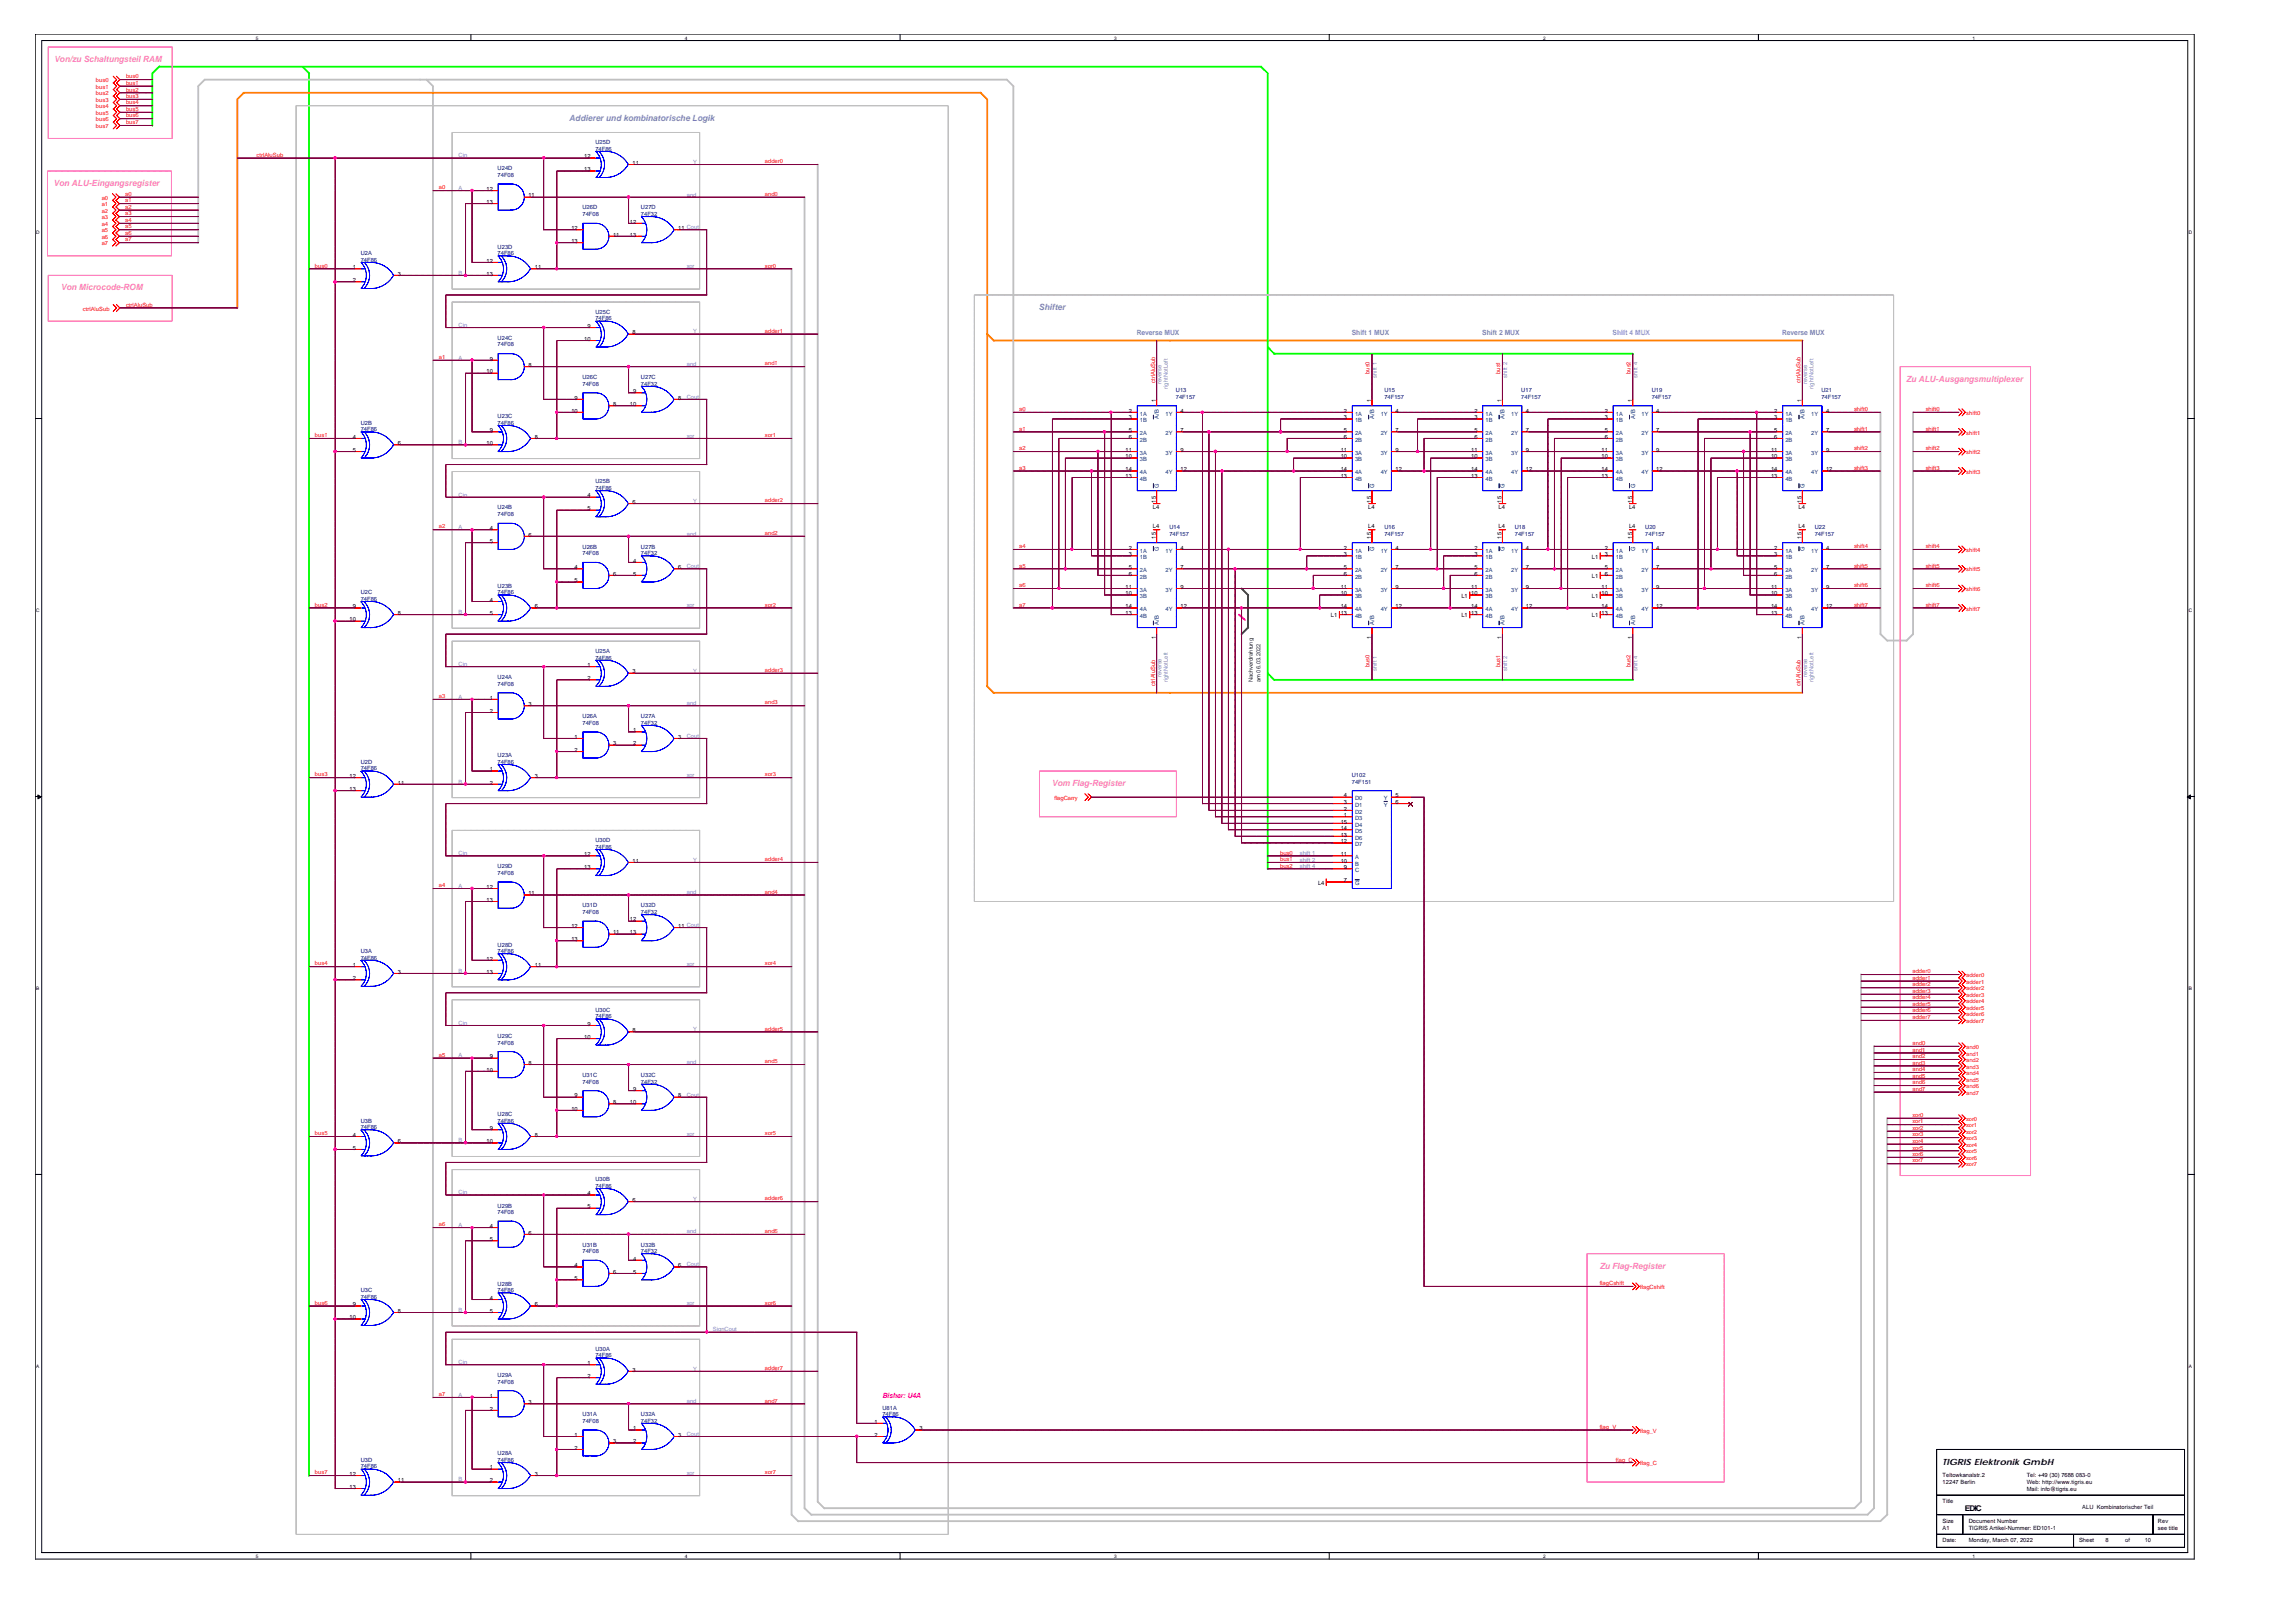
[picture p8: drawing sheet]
<svg xmlns="http://www.w3.org/2000/svg" width="420mm" height="297mm" viewBox="0 0 420 297" stroke-linecap="round" stroke-linejoin="round" font-family="sans-serif">
<defs><g id="words">
<g font-size="1.6" fill="#ff80c0">
<text x="9.9" y="11.3">Von/zu Schaltungsteil RAM</text>
<text x="9.8" y="34">Von ALU-Eingangsregister</text>
<text x="11.1" y="53.1">Von Microcode-ROM</text>
<text x="349" y="69.8">Zu ALU-Ausgangsmultiplexer</text>
<text x="192.6" y="143.9">Vom Flag-Register</text>
<text x="292.9" y="232.2">Zu Flag-Register</text>
</g>
<g font-size="1.6" fill="#8080c0">
<text x="104.2" y="22.1">Addierer und kombinatorische Logik</text>
<text x="190.2" y="56.7">Shifter</text>
</g>
<text font-size="1.6" x="355.6" y="268.1">TIGRIS Elektronik GmbH</text>
<text font-size="1.4" x="359.7" y="276.5">EDIC</text>
<g font-size="1.3" fill="#8080c0">
<text x="208.1" y="61.3">Reverse MUX</text>
<text x="247.5" y="61.3">Shift 1 MUX</text>
<text x="271.4" y="61.3">Shift 2 MUX</text>
<text x="326.3" y="61.3">Reverse MUX</text>
</g>
<text font-size="1.3" fill="#8080ff" x="295.2" y="61.3">Shift 4 MUX</text>
<text font-size="1.3" fill="#ff0080" x="161.5" y="255.8">Bisher: U4A</text>
<g font-size="1.1" fill="#f00">
<text x="17.6" y="17.5">bus2</text>
<text x="17.6" y="15.1">bus0</text>
<text x="17.6" y="16.2">bus1</text>
<text x="23.1" y="14.3">bus0</text>
<text x="23.1" y="15.5">bus1</text>
<text x="23.1" y="17.9">bus3</text>
<text x="23.1" y="16.7">bus2</text>
<text x="17.6" y="23.4">bus7</text>
<text x="17.6" y="18.7">bus3</text>
<text x="17.6" y="21">bus5</text>
<text x="17.6" y="19.8">bus4</text>
<text x="17.6" y="22.2">bus6</text>
<text x="23.1" y="21.5">bus6</text>
<text x="23.1" y="20.3">bus5</text>
<text x="23.1" y="22.7">bus7</text>
<text x="23.1" y="19.1">bus4</text>
<text x="46.9" y="28.7">ctrlAluSub</text>
<text x="140" y="29.9">adder0</text>
<text x="22.9" y="35.8">a0</text>
<text x="80.3" y="34.7">a0</text>
<text x="140" y="35.8">and0</text>
<text x="18.6" y="36.6">a0</text>
<text x="18.6" y="37.7">a1</text>
<text x="18.6" y="40.1">a3</text>
<text x="18.6" y="38.9">a2</text>
<text x="18.6" y="41.3">a4</text>
<text x="22.9" y="37">a1</text>
<text x="22.9" y="39.4">a3</text>
<text x="22.9" y="38.2">a2</text>
<text x="22.9" y="41.8">a5</text>
<text x="22.9" y="40.6">a4</text>
<text x="18.6" y="44.9">a7</text>
<text x="18.6" y="42.5">a5</text>
<text x="18.6" y="43.7">a6</text>
<text x="22.9" y="44.2">a7</text>
<text x="22.9" y="43">a6</text>
<text x="57.7" y="49">bus0</text>
<text x="140" y="49">xor0</text>
<text x="15.2" y="56.8">ctrlAluSub</text>
<text x="23.1" y="56.2">ctrlAluSub</text>
<text x="80.3" y="65.7">a1</text>
<text x="140" y="60.9">adder1</text>
<text x="140" y="66.9">and1</text>
<text x="211.5" y="70.1" transform="rotate(-90 211.5 70.1)">ctrlAluSub</text>
<text x="250.7" y="68.4" transform="rotate(-90 250.7 68.4)">bus0</text>
<text x="274.6" y="68.4" transform="rotate(-90 274.6 68.4)">bus1</text>
<text x="298.5" y="68.4" transform="rotate(-90 298.5 68.4)">bus2</text>
<text x="329.6" y="70.1" transform="rotate(-90 329.6 70.1)">ctrlAluSub</text>
<text x="186.6" y="75.2">a0</text>
<text x="339.4" y="75.2">shift0</text>
<text x="352.6" y="75.2">shift0</text>
<text x="360" y="75.9">shift0</text>
<text x="57.7" y="80">bus1</text>
<text x="140" y="80">xor1</text>
<text x="186.6" y="82.4">a2</text>
<text x="186.6" y="78.8">a1</text>
<text x="339.4" y="78.8">shift1</text>
<text x="339.4" y="82.4">shift2</text>
<text x="352.6" y="78.8">shift1</text>
<text x="352.6" y="82.4">shift2</text>
<text x="360" y="79.5">shift1</text>
<text x="360" y="83.1">shift2</text>
<text x="186.6" y="86">a3</text>
<text x="339.4" y="86">shift3</text>
<text x="352.6" y="86">shift3</text>
<text x="360" y="86.7">shift3</text>
<text x="140" y="91.9">adder2</text>
<text x="80.3" y="96.7">a2</text>
<text x="140" y="97.9">and2</text>
<text x="186.6" y="100.3">a4</text>
<text x="339.4" y="100.3">shift4</text>
<text x="352.6" y="100.3">shift4</text>
<text x="360" y="101">shift4</text>
<text x="186.6" y="107.5">a6</text>
<text x="186.6" y="103.9">a5</text>
<text x="339.4" y="103.9">shift5</text>
<text x="339.4" y="107.5">shift6</text>
<text x="352.6" y="103.9">shift5</text>
<text x="352.6" y="107.5">shift6</text>
<text x="360" y="104.6">shift5</text>
<text x="57.7" y="111">bus2</text>
<text x="140" y="111">xor2</text>
<text x="186.6" y="111">a7</text>
<text x="339.4" y="111">shift7</text>
<text x="352.6" y="111">shift7</text>
<text x="360" y="111.7">shift7</text>
<text x="360" y="108.2">shift6</text>
<text x="140" y="123">adder3</text>
<text x="211.5" y="125.6" transform="rotate(-90 211.5 125.6)">ctrlAluSub</text>
<text x="250.7" y="122.1" transform="rotate(-90 250.7 122.1)">bus0</text>
<text x="274.6" y="122.1" transform="rotate(-90 274.6 122.1)">bus1</text>
<text x="298.5" y="122.1" transform="rotate(-90 298.5 122.1)">bus2</text>
<text x="329.6" y="125.6" transform="rotate(-90 329.6 125.6)">ctrlAluSub</text>
<text x="80.3" y="127.7">a3</text>
<text x="140" y="128.9">and3</text>
<text x="57.7" y="142.1">bus3</text>
<text x="140" y="142.1">xor3</text>
<text x="193" y="146.4">flagCarry</text>
<text x="140" y="157.6">adder4</text>
<text x="234.4" y="156.4">bus0</text>
<text x="234.4" y="157.6">bus1</text>
<text x="234.4" y="158.8">bus2</text>
<text x="80.3" y="162.4">a4</text>
<text x="140" y="163.6">and4</text>
<text x="57.7" y="176.7">bus4</text>
<text x="140" y="176.7">xor4</text>
<text x="350.1" y="178.1">adder0</text>
<text x="350.1" y="179.3">adder1</text>
<text x="360" y="178.8">adder0</text>
<text x="350.1" y="181.7">adder3</text>
<text x="350.1" y="180.5">adder2</text>
<text x="350.1" y="185.3">adder6</text>
<text x="350.1" y="184.1">adder5</text>
<text x="350.1" y="182.9">adder4</text>
<text x="360" y="180">adder1</text>
<text x="360" y="182.4">adder3</text>
<text x="360" y="181.3">adder2</text>
<text x="360" y="186">adder6</text>
<text x="360" y="184.8">adder5</text>
<text x="360" y="183.6">adder4</text>
<text x="140" y="188.6">adder5</text>
<text x="350.1" y="186.5">adder7</text>
<text x="350.1" y="191.2">and0</text>
<text x="360" y="187.2">adder7</text>
<text x="360" y="192">and0</text>
<text x="80.3" y="193.4">a5</text>
<text x="140" y="194.6">and5</text>
<text x="350.1" y="192.5">and1</text>
<text x="350.1" y="194.8">and3</text>
<text x="350.1" y="193.7">and2</text>
<text x="350.1" y="197.2">and5</text>
<text x="350.1" y="196">and4</text>
<text x="360" y="193.2">and1</text>
<text x="360" y="194.4">and2</text>
<text x="360" y="195.6">and3</text>
<text x="360" y="196.8">and4</text>
<text x="360" y="197.9">and5</text>
<text x="350.1" y="199.6">and7</text>
<text x="350.1" y="198.4">and6</text>
<text x="360" y="199.2">and6</text>
<text x="360" y="200.3">and7</text>
<text x="57.7" y="207.8">bus5</text>
<text x="140" y="207.8">xor5</text>
<text x="350.1" y="204.4">xor0</text>
<text x="350.1" y="205.6">xor1</text>
<text x="350.1" y="208">xor3</text>
<text x="350.1" y="206.8">xor2</text>
<text x="350.1" y="209.2">xor4</text>
<text x="360" y="205.1">xor0</text>
<text x="360" y="206.3">xor1</text>
<text x="360" y="207.5">xor2</text>
<text x="360" y="208.7">xor3</text>
<text x="360" y="209.9">xor4</text>
<text x="350.1" y="212.8">xor7</text>
<text x="350.1" y="210.4">xor5</text>
<text x="350.1" y="211.6">xor6</text>
<text x="360" y="212.3">xor6</text>
<text x="360" y="213.5">xor7</text>
<text x="360" y="211.1">xor5</text>
<text x="140" y="219.7">adder6</text>
<text x="80.3" y="224.4">a6</text>
<text x="140" y="225.7">and6</text>
<text x="57.7" y="238.8">bus6</text>
<text x="140" y="238.8">xor6</text>
<text x="292.9" y="235.2">flagCshift</text>
<text x="300.3" y="235.9">flagCshift</text>
<text x="140" y="250.7">adder7</text>
<text x="80.3" y="255.5">a7</text>
<text x="140" y="256.7">and7</text>
<text x="292.9" y="261.5">flag_V</text>
<text x="300.3" y="262.2">flag_V</text>
<text x="57.7" y="269.8">bus7</text>
<text x="140" y="269.8">xor7</text>
<text x="295.8" y="267.5">flag_C</text>
<text x="300.3" y="268.2">flag_C</text>
</g>
<g font-size="1.1" fill="#8080c0">
<text x="83.9" y="28.8">Cin</text>
<text x="83.9" y="34.7">A</text>
<text x="125.7" y="36">and</text>
<text x="126.9" y="30">Y</text>
<text x="83.9" y="50.3">B</text>
<text x="125.7" y="49.1">xor</text>
<text x="83.9" y="59.8">Cin</text>
<text x="83.9" y="65.8">A</text>
<text x="126.9" y="61">Y</text>
<text x="125.7" y="67">and</text>
<text x="212.6" y="70.2" transform="rotate(-90 212.6 70.2)">reverse</text>
<text x="213.8" y="71.1" transform="rotate(-90 213.8 71.1)">rightNotLeft</text>
<text x="252.1" y="69.1" transform="rotate(-90 252.1 69.1)">shift 1</text>
<text x="275.9" y="69.1" transform="rotate(-90 275.9 69.1)">shift 2</text>
<text x="299.8" y="69.1" transform="rotate(-90 299.8 69.1)">shift 4</text>
<text x="330.8" y="70.2" transform="rotate(-90 330.8 70.2)">reverse</text>
<text x="332" y="71.1" transform="rotate(-90 332 71.1)">rightNotLeft</text>
<text x="125.7" y="73">Cout</text>
<text x="83.9" y="81.3">B</text>
<text x="125.7" y="80.1">xor</text>
<text x="83.9" y="90.9">Cin</text>
<text x="126.9" y="92.1">Y</text>
<text x="83.9" y="96.8">A</text>
<text x="125.7" y="98">and</text>
<text x="125.7" y="104">Cout</text>
<text x="83.9" y="112.3">B</text>
<text x="125.7" y="111.2">xor</text>
<text x="83.9" y="121.9">Cin</text>
<text x="126.9" y="123.1">Y</text>
<text x="212.6" y="123.9" transform="rotate(-90 212.6 123.9)">reverse</text>
<text x="213.8" y="124.9" transform="rotate(-90 213.8 124.9)">rightNotLeft</text>
<text x="252.1" y="122.8" transform="rotate(-90 252.1 122.8)">shift 1</text>
<text x="275.9" y="122.8" transform="rotate(-90 275.9 122.8)">shift 2</text>
<text x="299.8" y="122.8" transform="rotate(-90 299.8 122.8)">shift 4</text>
<text x="330.8" y="123.9" transform="rotate(-90 330.8 123.9)">reverse</text>
<text x="332" y="124.9" transform="rotate(-90 332 124.9)">rightNotLeft</text>
<text x="83.9" y="127.9">A</text>
<text x="125.7" y="129.1">and</text>
<text x="125.7" y="135">Cout</text>
<text x="83.9" y="143.4">B</text>
<text x="125.7" y="142.2">xor</text>
<text x="83.9" y="156.5">Cin</text>
<text x="126.9" y="157.7">Y</text>
<text x="238" y="156.5">shift 1</text>
<text x="238" y="157.7">shift 2</text>
<text x="238" y="158.9">shift 4</text>
<text x="83.9" y="162.5">A</text>
<text x="125.7" y="163.7">and</text>
<text x="83.9" y="178">B</text>
<text x="125.7" y="176.8">xor</text>
<text x="83.9" y="187.6">Cin</text>
<text x="126.9" y="188.8">Y</text>
<text x="83.9" y="193.5">A</text>
<text x="125.7" y="194.7">and</text>
<text x="125.7" y="200.7">Cout</text>
<text x="83.9" y="209.1">B</text>
<text x="125.7" y="207.8">xor</text>
<text x="83.9" y="218.6">Cin</text>
<text x="126.9" y="219.8">Y</text>
<text x="83.9" y="224.6">A</text>
<text x="125.7" y="225.7">and</text>
<text x="125.7" y="231.7">Cout</text>
<text x="125.7" y="238.9">xor</text>
<text x="83.9" y="240.1">B</text>
<text x="130.5" y="243.7">SignCout</text>
<text x="83.9" y="249.6">Cin</text>
<text x="126.9" y="250.9">Y</text>
<text x="83.9" y="255.6">A</text>
<text x="125.7" y="256.8">and</text>
<text x="125.7" y="262.8">Cout</text>
<text x="125.7" y="269.9">xor</text>
<text x="83.9" y="271.1">B</text>
</g>
<g font-size="1.1">
<text x="107" y="29">12</text>
<text x="89.1" y="35">12</text>
<text x="107" y="31.4">13</text>
<text x="115.8" y="30.2">11</text>
<text x="89.1" y="37.3">13</text>
<text x="96.7" y="36.1">11</text>
<text x="115.3" y="40.9">12</text>
<text x="104.6" y="42.1">12</text>
<text x="104.6" y="44.5">13</text>
<text x="112.2" y="43.3">11</text>
<text x="115.3" y="43.3">13</text>
<text x="124.2" y="42.1">11 Cout</text>
<text x="64.6" y="49.3">1</text>
<text x="64.6" y="51.6">2</text>
<text x="72.9" y="50.4">3</text>
<text x="89.1" y="48.1">12</text>
<text x="89.1" y="50.4">13</text>
<text x="97.9" y="49.3">11</text>
<text x="89.7" y="66">9</text>
<text x="107" y="62.4">10</text>
<text x="107.6" y="60">9</text>
<text x="115.8" y="61.2">8</text>
<text x="89.1" y="68.4">10</text>
<text x="96.7" y="67.2">8</text>
<text x="115.9" y="72">9</text>
<text x="104.6" y="75.5">10</text>
<text x="105.2" y="73.1">9</text>
<text x="112.2" y="74.3">8</text>
<text x="115.3" y="74.3">10</text>
<text x="124.2" y="73.1">8</text>
<text x="206.7" y="75.5">2</text>
<text x="206.7" y="76.7">3</text>
<text x="211.6" y="73.5" transform="rotate(-90 211.6 73.5)">1</text>
<text x="216.1" y="75.5">4</text>
<text x="246" y="75.5">2</text>
<text x="246" y="76.7">3</text>
<text x="251" y="73.5" transform="rotate(-90 251 73.5)">1</text>
<text x="255.5" y="75.5">4</text>
<text x="269.9" y="75.5">2</text>
<text x="269.9" y="76.7">3</text>
<text x="274.9" y="73.5" transform="rotate(-90 274.9 73.5)">1</text>
<text x="279.4" y="75.5">4</text>
<text x="293.8" y="75.5">2</text>
<text x="293.8" y="76.7">3</text>
<text x="298.8" y="73.5" transform="rotate(-90 298.8 73.5)">1</text>
<text x="303.2" y="75.5">4</text>
<text x="324.8" y="75.5">2</text>
<text x="324.8" y="76.7">3</text>
<text x="329.8" y="73.5" transform="rotate(-90 329.8 73.5)">1</text>
<text x="334.3" y="75.5">4</text>
<text x="64.6" y="80.3">4</text>
<text x="64.6" y="82.7">5</text>
<text x="72.9" y="81.5">6</text>
<text x="89.1" y="81.5">10</text>
<text x="89.7" y="79.1">9</text>
<text x="97.9" y="80.3">8</text>
<text x="206.1" y="82.7">11</text>
<text x="206.1" y="83.9">10</text>
<text x="206.7" y="79.1">5</text>
<text x="206.7" y="80.3">6</text>
<text x="216.1" y="79.1">7</text>
<text x="216.1" y="82.7">9</text>
<text x="245.4" y="82.7">11</text>
<text x="245.4" y="83.9">10</text>
<text x="246" y="79.1">5</text>
<text x="246" y="80.3">6</text>
<text x="255.5" y="79.1">7</text>
<text x="255.5" y="82.7">9</text>
<text x="269.3" y="82.7">11</text>
<text x="269.3" y="83.9">10</text>
<text x="269.9" y="79.1">5</text>
<text x="269.9" y="80.3">6</text>
<text x="279.4" y="79.1">7</text>
<text x="279.4" y="82.7">9</text>
<text x="293.2" y="82.7">11</text>
<text x="293.2" y="83.9">10</text>
<text x="293.8" y="79.1">5</text>
<text x="293.8" y="80.3">6</text>
<text x="303.2" y="79.1">7</text>
<text x="303.2" y="82.7">9</text>
<text x="324.2" y="82.7">11</text>
<text x="324.2" y="83.9">10</text>
<text x="324.8" y="79.1">5</text>
<text x="324.8" y="80.3">6</text>
<text x="334.3" y="79.1">7</text>
<text x="334.3" y="82.7">9</text>
<text x="206.1" y="86.3">14</text>
<text x="206.1" y="87.4">13</text>
<text x="216.1" y="86.3">12</text>
<text x="245.4" y="86.3">14</text>
<text x="245.4" y="87.4">13</text>
<text x="255.5" y="86.3">12</text>
<text x="269.3" y="86.3">14</text>
<text x="269.3" y="87.4">13</text>
<text x="279.4" y="86.3">12</text>
<text x="293.2" y="86.3">14</text>
<text x="293.2" y="87.4">13</text>
<text x="303.2" y="86.3">12</text>
<text x="324.2" y="86.3">14</text>
<text x="324.2" y="87.4">13</text>
<text x="334.3" y="86.3">12</text>
<text x="107.6" y="91">4</text>
<text x="107.6" y="93.4">5</text>
<text x="115.8" y="92.2">6</text>
<text x="211.1" y="93.2">L4</text>
<text x="211.6" y="92" transform="rotate(-90 211.6 92)">15</text>
<text x="250.5" y="93.2">L4</text>
<text x="251" y="92" transform="rotate(-90 251 92)">15</text>
<text x="274.4" y="93.2">L4</text>
<text x="274.9" y="92" transform="rotate(-90 274.9 92)">15</text>
<text x="298.2" y="93.2">L4</text>
<text x="298.8" y="92" transform="rotate(-90 298.8 92)">15</text>
<text x="329.3" y="93.2">L4</text>
<text x="329.8" y="92" transform="rotate(-90 329.8 92)">15</text>
<text x="89.7" y="97">4</text>
<text x="89.7" y="99.4">5</text>
<text x="96.7" y="98.2">6</text>
<text x="206.7" y="100.6">2</text>
<text x="206.7" y="101.8">3</text>
<text x="211.1" y="96.6">L4</text>
<text x="211.6" y="98.6" transform="rotate(-90 211.6 98.6)">15</text>
<text x="216.1" y="100.6">4</text>
<text x="246" y="100.6">2</text>
<text x="246" y="101.8">3</text>
<text x="250.5" y="96.6">L4</text>
<text x="251" y="98.6" transform="rotate(-90 251 98.6)">15</text>
<text x="255.5" y="100.6">4</text>
<text x="269.9" y="100.6">2</text>
<text x="269.9" y="101.8">3</text>
<text x="274.4" y="96.6">L4</text>
<text x="274.9" y="98.6" transform="rotate(-90 274.9 98.6)">15</text>
<text x="279.4" y="100.6">4</text>
<text x="293.8" y="100.6">2</text>
<text x="293.8" y="101.8">3</text>
<text x="298.2" y="96.6">L4</text>
<text x="298.8" y="98.6" transform="rotate(-90 298.8 98.6)">15</text>
<text x="303.2" y="100.6">4</text>
<text x="324.8" y="100.6">2</text>
<text x="324.8" y="101.8">3</text>
<text x="329.3" y="96.6">L4</text>
<text x="329.8" y="98.6" transform="rotate(-90 329.8 98.6)">15</text>
<text x="334.3" y="100.6">4</text>
<text x="105.2" y="104.2">4</text>
<text x="105.2" y="106.6">5</text>
<text x="112.2" y="105.4">6</text>
<text x="115.9" y="103">4</text>
<text x="115.9" y="105.4">5</text>
<text x="124.2" y="104.2">6</text>
<text x="206.1" y="107.8">11</text>
<text x="206.7" y="104.2">5</text>
<text x="206.7" y="105.4">6</text>
<text x="216.1" y="104.2">7</text>
<text x="216.1" y="107.8">9</text>
<text x="245.4" y="107.8">11</text>
<text x="246" y="104.2">5</text>
<text x="246" y="105.4">6</text>
<text x="255.5" y="104.2">7</text>
<text x="255.5" y="107.8">9</text>
<text x="269.3" y="107.8">11</text>
<text x="269.9" y="104.2">5</text>
<text x="269.9" y="105.4">6</text>
<text x="279.4" y="104.2">7</text>
<text x="279.4" y="107.8">9</text>
<text x="291.4" y="102.2">L1</text>
<text x="291.4" y="105.8">L1</text>
<text x="293.2" y="107.8">11</text>
<text x="293.8" y="104.2">5</text>
<text x="293.8" y="105.4">6</text>
<text x="303.2" y="104.2">7</text>
<text x="303.2" y="107.8">9</text>
<text x="324.2" y="107.8">11</text>
<text x="324.8" y="104.2">5</text>
<text x="324.8" y="105.4">6</text>
<text x="334.3" y="104.2">7</text>
<text x="334.3" y="107.8">9</text>
<text x="64" y="113.7">10</text>
<text x="64.6" y="111.3">9</text>
<text x="72.9" y="112.6">8</text>
<text x="89.7" y="110.1">4</text>
<text x="89.7" y="112.6">5</text>
<text x="97.9" y="111.3">6</text>
<text x="206.1" y="111.3">14</text>
<text x="206.1" y="109">10</text>
<text x="206.1" y="112.6">13</text>
<text x="216.1" y="111.3">12</text>
<text x="243.7" y="113">L1</text>
<text x="245.4" y="111.3">14</text>
<text x="245.4" y="109">10</text>
<text x="245.4" y="112.6">13</text>
<text x="255.5" y="111.3">12</text>
<text x="267.5" y="113">L1</text>
<text x="267.5" y="109.4">L1</text>
<text x="269.3" y="111.3">14</text>
<text x="269.3" y="109">10</text>
<text x="269.3" y="112.6">13</text>
<text x="279.4" y="111.3">12</text>
<text x="291.4" y="109.4">L1</text>
<text x="291.4" y="113">L1</text>
<text x="293.2" y="111.3">14</text>
<text x="293.2" y="109">10</text>
<text x="293.2" y="112.6">13</text>
<text x="303.2" y="111.3">12</text>
<text x="324.2" y="111.3">14</text>
<text x="324.2" y="109">10</text>
<text x="324.2" y="112.6">13</text>
<text x="334.3" y="111.3">12</text>
<text x="211.6" y="117" transform="rotate(-90 211.6 117)">1</text>
<text x="251" y="117" transform="rotate(-90 251 117)">1</text>
<text x="274.9" y="117" transform="rotate(-90 274.9 117)">1</text>
<text x="298.8" y="117" transform="rotate(-90 298.8 117)">1</text>
<text x="329.8" y="117" transform="rotate(-90 329.8 117)">1</text>
<text x="107.6" y="122.1">1</text>
<text x="107.6" y="124.5">2</text>
<text x="115.8" y="123.3">3</text>
<text x="89.7" y="128">1</text>
<text x="89.7" y="130.5">2</text>
<text x="96.7" y="129.2">3</text>
<text x="105.2" y="135.2">1</text>
<text x="105.2" y="137.6">2</text>
<text x="112.2" y="136.4">3</text>
<text x="115.9" y="134">1</text>
<text x="115.9" y="136.4">2</text>
<text x="124.2" y="135.2">3</text>
<text x="64" y="142.4">12</text>
<text x="72.9" y="143.6">11</text>
<text x="89.7" y="141.2">1</text>
<text x="89.7" y="143.6">2</text>
<text x="97.9" y="142.4">3</text>
<text x="64" y="144.8">13</text>
<text x="246" y="146">4</text>
<text x="246" y="147.1">3</text>
<text x="246" y="148.4">2</text>
<text x="246" y="149.5">1</text>
<text x="255.5" y="147.1">6</text>
<text x="255.5" y="146">5</text>
<text x="245.4" y="150.7">15</text>
<text x="245.4" y="151.9">14</text>
<text x="245.4" y="153.1">13</text>
<text x="245.4" y="154.3">12</text>
<text x="107" y="156.7">12</text>
<text x="107" y="159.1">13</text>
<text x="115.8" y="157.9">11</text>
<text x="241.3" y="161.9">L4</text>
<text x="245.4" y="156.7">11</text>
<text x="245.4" y="157.9">10</text>
<text x="246" y="159.1">9</text>
<text x="246" y="161.5">7</text>
<text x="89.1" y="162.7">12</text>
<text x="89.1" y="165">13</text>
<text x="96.7" y="163.9">11</text>
<text x="104.6" y="169.8">12</text>
<text x="104.6" y="172.2">13</text>
<text x="112.2" y="171">11</text>
<text x="115.3" y="168.6">12</text>
<text x="115.3" y="171">13</text>
<text x="124.2" y="169.8">11 Cout</text>
<text x="64.6" y="177">1</text>
<text x="64.6" y="179.4">2</text>
<text x="72.9" y="178.2">3</text>
<text x="89.1" y="175.8">12</text>
<text x="89.1" y="178.2">13</text>
<text x="97.9" y="177">11</text>
<text x="107" y="190.1">10</text>
<text x="107.6" y="187.7">9</text>
<text x="115.8" y="188.9">8</text>
<text x="89.1" y="196.1">10</text>
<text x="89.7" y="193.7">9</text>
<text x="96.7" y="194.9">8</text>
<text x="104.6" y="203.3">10</text>
<text x="105.2" y="200.9">9</text>
<text x="112.2" y="202.1">8</text>
<text x="115.3" y="202.1">10</text>
<text x="115.9" y="199.7">9</text>
<text x="124.2" y="200.9">8</text>
<text x="64.6" y="208.1">4</text>
<text x="72.9" y="209.2">6</text>
<text x="89.1" y="209.2">10</text>
<text x="89.7" y="206.8">9</text>
<text x="97.9" y="208.1">8</text>
<text x="64.6" y="210.4">5</text>
<text x="107.6" y="218.8">4</text>
<text x="107.6" y="221.2">5</text>
<text x="115.8" y="220">6</text>
<text x="89.7" y="224.7">4</text>
<text x="89.7" y="227.1">5</text>
<text x="96.7" y="226">6</text>
<text x="105.2" y="231.9">4</text>
<text x="112.2" y="233.1">6</text>
<text x="115.9" y="230.7">4</text>
<text x="115.9" y="233.1">5</text>
<text x="124.2" y="231.9">6</text>
<text x="64.6" y="239.1">9</text>
<text x="89.7" y="237.9">4</text>
<text x="97.9" y="239.1">6</text>
<text x="105.2" y="234.3">5</text>
<text x="64" y="241.5">10</text>
<text x="72.9" y="240.3">8</text>
<text x="89.7" y="240.3">5</text>
<text x="107.6" y="249.8">1</text>
<text x="115.8" y="251">3</text>
<text x="89.7" y="255.8">1</text>
<text x="96.7" y="257">3</text>
<text x="107.6" y="252.2">2</text>
<text x="89.7" y="258.2">2</text>
<text x="105.2" y="263">1</text>
<text x="115.9" y="261.8">1</text>
<text x="124.2" y="263">3</text>
<text x="160.1" y="260.5">1</text>
<text x="160.1" y="263">2</text>
<text x="168.4" y="261.8">3</text>
<text x="89.7" y="268.9">1</text>
<text x="105.2" y="265.3">2</text>
<text x="112.2" y="264.1">3</text>
<text x="115.9" y="264.1">2</text>
<text x="64" y="270.1">12</text>
<text x="64" y="272.5">13</text>
<text x="72.9" y="271.3">11</text>
<text x="89.7" y="271.3">2</text>
<text x="97.9" y="270.1">3</text>
<text x="355.6" y="270.3">Teltowkanalstr.2</text>
<text x="355.6" y="271.6">12247 Berlin</text>
<text x="355.6" y="275.1">Title</text>
<text x="371.1" y="270.3">Tel: +49 (30) 7688 083-0</text>
<text x="371.1" y="272.9">Mail: info@tigris.eu</text>
<text x="371.1" y="271.6">Web: http://www.tigris.eu</text>
<text x="355.6" y="280">A1</text>
<text x="355.6" y="278.7">Size</text>
<text x="360.4" y="278.7">Document Number</text>
<text x="360.4" y="280">TIGRIS Artikel-Nummer: ED101-1</text>
<text x="381.2" y="276.1">ALU Kombinatorischer Teil</text>
<text x="395.1" y="280">see title</text>
<text x="395.1" y="278.7">Rev</text>
<text x="355.6" y="282.2">Date:</text>
<text x="360.4" y="282.2">Monday, March 07, 2022</text>
<text x="380.6" y="282.2">Sheet</text>
<text x="385.5" y="282.2">8</text>
<text x="389.1" y="282.2">of</text>
<text x="392.6" y="282.2">10</text>
</g>
<g font-size="1.1" fill="#000080">
<text x="109" y="26.4">U25D</text>
<text x="109" y="27.6">74F86</text>
<text x="91.1" y="31.2">U24D</text>
<text x="91.1" y="32.4">74F08</text>
<text x="106.6" y="38.3">U26D</text>
<text x="106.6" y="39.5">74F08</text>
<text x="117.3" y="38.3">U27D</text>
<text x="117.3" y="39.5">74F32</text>
<text x="66" y="46.7">U2A</text>
<text x="66" y="47.9">74F86</text>
<text x="91.1" y="45.5">U23D</text>
<text x="91.1" y="46.7">74F86</text>
<text x="109" y="57.4">U25C</text>
<text x="109" y="58.6">74F86</text>
<text x="91.1" y="62.2">U24C</text>
<text x="91.1" y="63.4">74F08</text>
<text x="106.6" y="69.4">U26C</text>
<text x="106.6" y="70.6">74F08</text>
<text x="117.3" y="69.4">U27C</text>
<text x="117.3" y="70.6">74F32</text>
<text x="215.3" y="71.8">U13</text>
<text x="253.4" y="71.8">U15</text>
<text x="278.5" y="71.8">U17</text>
<text x="302.4" y="71.8">U19</text>
<text x="333.5" y="71.8">U21</text>
<text x="66" y="77.8">U2B</text>
<text x="91.1" y="76.5">U23C</text>
<text x="91.1" y="77.8">74F86</text>
<text x="215.3" y="73">74F157</text>
<text x="253.4" y="73">74F157</text>
<text x="278.5" y="73">74F157</text>
<text x="302.4" y="73">74F157</text>
<text x="333.5" y="73">74F157</text>
<text x="66" y="78.9">74F86</text>
<text x="109" y="88.5">U25B</text>
<text x="109" y="89.7">74F86</text>
<text x="91.1" y="93.2">U24B</text>
<text x="91.1" y="94.4">74F08</text>
<text x="106.6" y="100.4">U26B</text>
<text x="106.6" y="101.6">74F08</text>
<text x="117.3" y="100.4">U27B</text>
<text x="117.3" y="101.6">74F32</text>
<text x="214.1" y="96.8">U14</text>
<text x="214.1" y="98">74F157</text>
<text x="253.4" y="96.8">U16</text>
<text x="253.4" y="98">74F157</text>
<text x="277.3" y="96.8">U18</text>
<text x="277.3" y="98">74F157</text>
<text x="301.2" y="96.8">U20</text>
<text x="301.2" y="98">74F157</text>
<text x="332.2" y="96.8">U22</text>
<text x="332.2" y="98">74F157</text>
<text x="91.1" y="107.6">U23B</text>
<text x="66" y="108.8">U2C</text>
<text x="66" y="110">74F86</text>
<text x="91.1" y="108.8">74F86</text>
<text x="109" y="119.5">U25A</text>
<text x="91.1" y="124.3">U24A</text>
<text x="91.1" y="125.5">74F08</text>
<text x="109" y="120.7">74F86</text>
<text x="106.6" y="131.5">U26A</text>
<text x="117.3" y="131.5">U27A</text>
<text x="106.6" y="132.7">74F08</text>
<text x="117.3" y="132.7">74F32</text>
<text x="66" y="139.8">U2D</text>
<text x="66" y="141">74F86</text>
<text x="91.1" y="138.6">U23A</text>
<text x="91.1" y="139.8">74F86</text>
<text x="247.5" y="142.2">U102</text>
<text x="247.5" y="143.4">74F151</text>
<text x="109" y="154.1">U30D</text>
<text x="109" y="155.3">74F86</text>
<text x="91.1" y="158.9">U29D</text>
<text x="91.1" y="160.1">74F08</text>
<text x="106.6" y="166.1">U31D</text>
<text x="106.6" y="167.3">74F08</text>
<text x="117.3" y="166.1">U32D</text>
<text x="117.3" y="167.3">74F32</text>
<text x="91.1" y="173.3">U28D</text>
<text x="66" y="174.4">U3A</text>
<text x="66" y="175.6">74F86</text>
<text x="91.1" y="174.4">74F86</text>
<text x="109" y="185.2">U30C</text>
<text x="91.1" y="189.9">U29C</text>
<text x="91.1" y="191.2">74F08</text>
<text x="109" y="186.4">74F86</text>
<text x="106.6" y="197.1">U31C</text>
<text x="117.3" y="197.1">U32C</text>
<text x="106.6" y="198.3">74F08</text>
<text x="117.3" y="198.3">74F32</text>
<text x="66" y="205.5">U3B</text>
<text x="66" y="206.7">74F86</text>
<text x="91.1" y="204.3">U28C</text>
<text x="91.1" y="205.5">74F86</text>
<text x="91.1" y="221">U29B</text>
<text x="109" y="216.2">U30B</text>
<text x="109" y="217.4">74F86</text>
<text x="91.1" y="222.2">74F08</text>
<text x="106.6" y="228.2">U31B</text>
<text x="106.6" y="229.3">74F08</text>
<text x="117.3" y="228.2">U32B</text>
<text x="117.3" y="229.3">74F32</text>
<text x="66" y="236.5">U3C</text>
<text x="66" y="237.7">74F86</text>
<text x="91.1" y="235.3">U28B</text>
<text x="91.1" y="236.5">74F86</text>
<text x="109" y="247.3">U30A</text>
<text x="109" y="248.4">74F86</text>
<text x="91.1" y="252">U29A</text>
<text x="91.1" y="253.2">74F08</text>
<text x="106.6" y="259.2">U31A</text>
<text x="106.6" y="260.4">74F08</text>
<text x="117.3" y="259.2">U32A</text>
<text x="117.3" y="260.4">74F32</text>
<text x="161.5" y="258">U81A</text>
<text x="161.5" y="259.2">74F86</text>
<text x="66" y="267.5">U3D</text>
<text x="66" y="268.8">74F86</text>
<text x="91.1" y="266.3">U28A</text>
<text x="91.1" y="267.5">74F86</text>
</g>
<g font-size="1.1" fill="#004080">
<text x="208.7" y="76.1">1A</text>
<text x="208.7" y="77.3">1B</text>
<text x="212.2" y="76.7" transform="rotate(-90 212.2 76.7)">A/B</text>
<text x="213.4" y="76.1">1Y</text>
<text x="248.1" y="76.1">1A</text>
<text x="248.1" y="77.3">1B</text>
<text x="251.6" y="76.7" transform="rotate(-90 251.6 76.7)">A/B</text>
<text x="252.8" y="76.1">1Y</text>
<text x="271.9" y="76.1">1A</text>
<text x="271.9" y="77.3">1B</text>
<text x="275.5" y="76.7" transform="rotate(-90 275.5 76.7)">A/B</text>
<text x="276.6" y="76.1">1Y</text>
<text x="295.8" y="76.1">1A</text>
<text x="295.8" y="77.3">1B</text>
<text x="299.3" y="76.7" transform="rotate(-90 299.3 76.7)">A/B</text>
<text x="300.5" y="76.1">1Y</text>
<text x="326.9" y="76.1">1A</text>
<text x="326.9" y="77.3">1B</text>
<text x="330.4" y="76.7" transform="rotate(-90 330.4 76.7)">A/B</text>
<text x="331.6" y="76.1">1Y</text>
<text x="208.7" y="79.7">2A</text>
<text x="208.7" y="83.3">3A</text>
<text x="208.7" y="80.8">2B</text>
<text x="213.4" y="79.7">2Y</text>
<text x="213.4" y="83.3">3Y</text>
<text x="248.1" y="79.7">2A</text>
<text x="248.1" y="83.3">3A</text>
<text x="248.1" y="80.8">2B</text>
<text x="252.8" y="79.7">2Y</text>
<text x="252.8" y="83.3">3Y</text>
<text x="271.9" y="79.7">2A</text>
<text x="271.9" y="83.3">3A</text>
<text x="271.9" y="80.8">2B</text>
<text x="276.6" y="79.7">2Y</text>
<text x="276.6" y="83.3">3Y</text>
<text x="295.8" y="79.7">2A</text>
<text x="295.8" y="83.3">3A</text>
<text x="295.8" y="80.8">2B</text>
<text x="300.5" y="79.7">2Y</text>
<text x="300.5" y="83.3">3Y</text>
<text x="326.9" y="79.7">2A</text>
<text x="326.9" y="83.3">3A</text>
<text x="326.9" y="80.8">2B</text>
<text x="331.6" y="79.7">2Y</text>
<text x="331.6" y="83.3">3Y</text>
<text x="208.7" y="86.8">4A</text>
<text x="208.7" y="84.4">3B</text>
<text x="208.7" y="88">4B</text>
<text x="212.2" y="89.3" transform="rotate(-90 212.2 89.3)">G</text>
<text x="213.4" y="86.8">4Y</text>
<text x="248.1" y="86.8">4A</text>
<text x="248.1" y="84.4">3B</text>
<text x="248.1" y="88">4B</text>
<text x="251.6" y="89.3" transform="rotate(-90 251.6 89.3)">G</text>
<text x="252.8" y="86.8">4Y</text>
<text x="271.9" y="86.8">4A</text>
<text x="271.9" y="84.4">3B</text>
<text x="271.9" y="88">4B</text>
<text x="275.5" y="89.3" transform="rotate(-90 275.5 89.3)">G</text>
<text x="276.6" y="86.8">4Y</text>
<text x="295.8" y="86.8">4A</text>
<text x="295.8" y="84.4">3B</text>
<text x="295.8" y="88">4B</text>
<text x="299.3" y="89.3" transform="rotate(-90 299.3 89.3)">G</text>
<text x="300.5" y="86.8">4Y</text>
<text x="326.9" y="86.8">4A</text>
<text x="326.9" y="84.4">3B</text>
<text x="326.9" y="88">4B</text>
<text x="330.4" y="89.3" transform="rotate(-90 330.4 89.3)">G</text>
<text x="331.6" y="86.8">4Y</text>
<text x="208.7" y="101.2">1A</text>
<text x="212.2" y="100.8" transform="rotate(-90 212.2 100.8)">G</text>
<text x="213.4" y="101.2">1Y</text>
<text x="248.1" y="101.2">1A</text>
<text x="251.6" y="100.8" transform="rotate(-90 251.6 100.8)">G</text>
<text x="252.8" y="101.2">1Y</text>
<text x="271.9" y="101.2">1A</text>
<text x="275.5" y="100.8" transform="rotate(-90 275.5 100.8)">G</text>
<text x="276.6" y="101.2">1Y</text>
<text x="295.8" y="101.2">1A</text>
<text x="299.3" y="100.8" transform="rotate(-90 299.3 100.8)">G</text>
<text x="300.5" y="101.2">1Y</text>
<text x="326.9" y="101.2">1A</text>
<text x="330.4" y="100.8" transform="rotate(-90 330.4 100.8)">G</text>
<text x="331.6" y="101.2">1Y</text>
<text x="208.7" y="104.7">2A</text>
<text x="208.7" y="102.3">1B</text>
<text x="208.7" y="105.9">2B</text>
<text x="213.4" y="104.7">2Y</text>
<text x="248.1" y="104.7">2A</text>
<text x="248.1" y="102.3">1B</text>
<text x="248.1" y="105.9">2B</text>
<text x="252.8" y="104.7">2Y</text>
<text x="271.9" y="104.7">2A</text>
<text x="271.9" y="102.3">1B</text>
<text x="271.9" y="105.9">2B</text>
<text x="276.6" y="104.7">2Y</text>
<text x="295.8" y="104.7">2A</text>
<text x="295.8" y="102.3">1B</text>
<text x="295.8" y="105.9">2B</text>
<text x="300.5" y="104.7">2Y</text>
<text x="326.9" y="104.7">2A</text>
<text x="326.9" y="102.3">1B</text>
<text x="326.9" y="105.9">2B</text>
<text x="331.6" y="104.7">2Y</text>
<text x="208.7" y="108.3">3A</text>
<text x="208.7" y="111.9">4A</text>
<text x="208.7" y="109.5">3B</text>
<text x="208.7" y="113.1">4B</text>
<text x="213.4" y="108.3">3Y</text>
<text x="213.4" y="111.9">4Y</text>
<text x="248.1" y="108.3">3A</text>
<text x="248.1" y="111.9">4A</text>
<text x="248.1" y="109.5">3B</text>
<text x="248.1" y="113.1">4B</text>
<text x="252.8" y="108.3">3Y</text>
<text x="252.8" y="111.9">4Y</text>
<text x="271.9" y="108.3">3A</text>
<text x="271.9" y="111.9">4A</text>
<text x="271.9" y="109.5">3B</text>
<text x="271.9" y="113.1">4B</text>
<text x="276.6" y="108.3">3Y</text>
<text x="276.6" y="111.9">4Y</text>
<text x="295.8" y="108.3">3A</text>
<text x="295.8" y="111.9">4A</text>
<text x="295.8" y="109.5">3B</text>
<text x="295.8" y="113.1">4B</text>
<text x="300.5" y="108.3">3Y</text>
<text x="300.5" y="111.9">4Y</text>
<text x="326.9" y="108.3">3A</text>
<text x="326.9" y="111.9">4A</text>
<text x="326.9" y="109.5">3B</text>
<text x="326.9" y="113.1">4B</text>
<text x="331.6" y="108.3">3Y</text>
<text x="331.6" y="111.9">4Y</text>
<text x="212.2" y="114.4" transform="rotate(-90 212.2 114.4)">A/B</text>
<text x="251.6" y="114.4" transform="rotate(-90 251.6 114.4)">A/B</text>
<text x="275.5" y="114.4" transform="rotate(-90 275.5 114.4)">A/B</text>
<text x="299.3" y="114.4" transform="rotate(-90 299.3 114.4)">A/B</text>
<text x="330.4" y="114.4" transform="rotate(-90 330.4 114.4)">A/B</text>
<text x="248.1" y="146.5">D0</text>
<text x="248.1" y="147.7">D1</text>
<text x="248.1" y="148.9">D2</text>
<text x="253.4" y="147.7">Y</text>
<text x="253.4" y="146.5">Y</text>
<text x="248.1" y="150.1">D3</text>
<text x="248.1" y="151.3">D4</text>
<text x="248.1" y="152.5">D5</text>
<text x="248.1" y="153.7">D6</text>
<text x="248.1" y="154.9">D7</text>
<text x="248.1" y="157.3">A</text>
<text x="248.1" y="158.4">B</text>
<text x="248.1" y="159.6">C</text>
<text x="248.1" y="162">G</text>
</g>
<g font-size="1.1" fill="#008000">
<text x="229.4" y="124.9" transform="rotate(-90 229.4 124.9)">Nachverdrahtung</text>
<text x="230.8" y="124.9" transform="rotate(-90 230.8 124.9)">am 06.03.2022</text>
</g>
<g font-size=".9">
<text x="46.8" y="7.3">5</text>
<text x="125.4" y="7.3">4</text>
<text x="204" y="7.3">3</text>
<text x="282.5" y="7.3">2</text>
<text x="361.1" y="7.3">1</text>
<text x="6.6" y="42.9">D</text>
<text x="400.7" y="42.9">D</text>
<text x="6.6" y="112.1">C</text>
<text x="400.7" y="112.1">C</text>
<text x="6.6" y="181.3">B</text>
<text x="400.7" y="181.3">B</text>
<text x="6.6" y="250.4">A</text>
<text x="400.7" y="250.4">A</text>
<text x="46.8" y="285.2">5</text>
<text x="125.4" y="285.2">4</text>
<text x="204" y="285.2">3</text>
<text x="282.5" y="285.2">2</text>
<text x="361.1" y="285.2">1</text>
</g>
</g></defs>
<g fill="none" stroke="#000" stroke-width=".18">
<path d="M6.4 6.2h395.3v279.1h-395.3zM7.6 7.4h392.9v276.8h-392.9zM86.2 6.2v1.2M164.8 6.2v1.2M243.3 6.2v1.2M321.9 6.2v1.2M6.4 76.6h1.2M400.5 76.6h1.2M6.4 145.8h1.2M400.5 145.8h1.2M6.4 214.9h1.2M400.5 214.9h1.2"/>
<path d="M354.6 265.3h45.3v17.9h-45.3zM354.6 273.7h45.3M354.6 277.2h45.3M359.3 277.2v3.6M394.2 277.2v3.6M86.2 284.2v1.1M164.8 284.2v1.1M243.3 284.2v1.1M321.9 284.2v1.1M354.6 280.8h45.3M379.6 280.8v2.4"/>
</g>
<g fill="#000" stroke="#000" stroke-width=".18">
<path d="M6.9 145.5l.6 .4-.6 .3z" fill-rule="evenodd"/>
<path d="M400.4 145.9l.6-.4v.7z" fill-rule="evenodd"/>
</g>
<g fill="none" stroke="#c0c0c0" stroke-width=".34">
<path d="M36.3 15.9v28.6M78.1 14.6l1.2 1.2M79.3 15.9v239.9M184.3 14.6l1.3 1.2M184.4 14.6h-146.9l-1.2 1.2M185.5 15.9v95.4M147.3 36.1v240M149.7 30.1v244.8M144.9 49.2v228.1M344.3 75.5v40.6l1.2 1.2M350.2 75.5v40.5l-1.2 1.3M345.5 117.2h3.6"/>
<path d="M340.7 178.3v96.5M343.1 191.4v84.6M345.5 204.6v72.6M144.9 277.2l1.2 1.2M146.1 278.4h198.1M147.3 276l1.3 1.3M148.5 277.2h193.4M149.7 274.8l1.2 1.3M150.9 276h188.5M340.8 274.8l-1.3 1.2M343.1 276l-1.2 1.2M345.5 277.2l-1.2 1.2"/>
</g>
<path d="M43.4 18.3v38.1M44.6 17h134.9M44.6 17l-1.2 1.2M179.5 16.9l1.2 1.3M180.7 18.3v107.3M180.7 61.1l1.2 1.2h148.1M180.7 125.6l1.2 1.2M181.9 126.8h148.1" fill="none" stroke="#ff8000" stroke-width=".34"/>
<path d="M29.1 12.2h201.8M29.2 12.2l-1.3 1.2v9.6M55.4 12.2l1.2 1.2M56.6 13.4v256.7M230.9 12.2l1.2 1.2M232.1 13.5v109.7M232.1 63.5l1.2 1.3M233.3 64.7h65.7M232.1 123.2l1.2 1.3M232.1 123.3v35.8M233.3 124.4h65.7" fill="none" stroke="#0f0" stroke-width=".34"/>
<path d="M226.8 112.5l1.1 1" fill="none" stroke="#ff0080" stroke-width=".34"/>
<path d="M227.3 107.7l1.2 1.2M228.5 108.9v6M228.5 114.8l-1.2 1.2" fill="none" stroke="#008000" stroke-width=".34"/>
<path d="M54.2 19.4h119.4v261.4h-119.4zM82.8 24.2h45.3v28.7h-45.3zM82.8 55.3h45.3v28.6h-45.3zM178.4 54h168.3v111h-168.3zM82.8 86.3h45.3v28.7h-45.3zM82.8 117.3h45.3v28.7h-45.3zM82.8 152h45.3v28.6h-45.3zM82.8 183h45.3v28.7h-45.3zM82.8 214.1h45.3v28.6h-45.3zM82.8 245.1h45.3v28.7h-45.3z" fill="none" stroke="#c0c0c0" stroke-width=".18"/>
<path d="M8.8 8.6h22.7v16.7h-22.7zM8.7 31.3h22.7v15.5h-22.7zM8.8 50.4h22.7v8.4h-22.7zM347.9 67.1h23.8v148.1h-23.8zM190.3 141.1h25.1v8.4h-25.1zM290.5 229.5h25.2v41.7h-25.2z" fill="none" stroke="#ff80c0" stroke-width=".18"/>
<g fill="none" stroke="#f00" stroke-width=".18">
<path d="M20.7 16.4l.7 .6-.7 .6M20.7 17.5l.7 .7-.7 .6M20.7 13.9l.7 .7-.7 .6M20.7 19.9l.7 .6-.7 .7M20.7 18.7l.7 .7-.7 .6M20.7 15.1l.7 .7-.7 .6M21.3 16.4l.6 .6-.6 .6M21.3 17.5l.6 .7-.6 .6M21.3 13.9l.6 .7-.6 .6M21.3 19.9l.6 .6-.6 .7M21.3 18.7l.6 .7-.6 .6M21.3 15.1l.6 .7-.6 .6"/>
<path d="M20.6 35.4l.6 .7-.6 .6M20.6 36.6l.6 .7-.6 .6M20.6 39l.6 .6-.6 .7M20.6 37.8l.6 .7-.6 .6M20.7 22.3l.7 .7-.7 .6M20.7 21.1l.7 .6-.7 .7M21.2 35.4l.7 .7-.7 .6M21.2 36.6l.7 .7-.7 .6M21.2 39l.7 .6-.7 .7M21.2 37.8l.7 .7-.7 .6M21.3 22.3l.6 .7-.6 .6M21.3 21.1l.6 .6-.6 .7"/>
<path d="M90 34.9h1.2M90 37.3h1.2M96 36.1h1.2M107.9 28.9h1.2M107.9 31.3h1.2M115.1 30.1h1.2M20.6 43.8l.6 .6-.6 .7M20.6 41.4l.6 .7-.6 .6M20.6 42.6l.6 .6-.6 .7M20.6 40.2l.6 .7-.6 .6M20.7 55.7l.7 .7-.7 .6M21.2 43.8l.7 .6-.7 .7"/>
<path d="M21.2 41.4l.7 .7-.7 .6M21.2 42.6l.7 .6-.7 .7M21.2 40.2l.7 .7-.7 .6M21.3 55.7l.6 .7-.6 .6M65 49.2h1.1M65 51.6h1.1M72.1 50.4h1.2M90 50.4h1.2M90 48h1.2M97.2 49.2h1.2M105.5 42.1h1.2M105.5 44.4h1.2"/>
<path d="M107.9 60h1.2M111.5 43.2h1.2M116.3 43.2h1.1M116.3 40.9h1.1M123.4 42.1h1.2M90 79.1h1.2M90 65.9h1.2M90 68.3h1.2M96 67.1h1.2M105.5 73.1h1.2M105.5 75.5h1.2M107.9 62.3h1.2"/>
<path d="M111.5 74.3h1.2M115.1 61.1h1.2M116.3 71.9h1.1M116.3 74.3h1.1M123.4 73.1h1.2M207 79.1h1.2M207 75.5h1.2M207 76.7h1.2M211.8 73.1v1.2M215.4 79.1h1.1M215.4 75.5h1.1M246.4 79.1h1.2"/>
<path d="M246.4 75.5h1.2M246.4 76.7h1.2M251.2 73.1v1.2M254.7 79.1h1.3M254.7 75.5h1.3M270.3 79.1h1.2M270.3 75.5h1.2M270.3 76.7h1.2M275.1 73.1v1.2M278.6 79.1h1.2M278.6 75.5h1.2M294.1 79.1h1.2"/>
<path d="M294.1 75.5h1.2M294.1 76.7h1.2M298.9 73.1v1.2M302.5 79.1h1.2M302.5 75.5h1.2M325.2 79.1h1.2M325.2 75.5h1.2M325.2 76.7h1.2M330 73.1v1.2M333.6 79.1h1.1M333.6 75.5h1.1M358.6 74.8l.6 .7-.6 .6"/>
<path d="M358.6 78.4l.6 .7-.6 .6M359.2 74.8l.6 .7-.6 .6M359.2 78.4l.6 .7-.6 .6M65 80.2h1.1M65 82.6h1.1M72.1 81.4h1.2M90 97h1.2M90 81.4h1.2M90 99.3h1.2M96 98.1h1.2M97.2 80.2h1.2M107.9 91h1.2"/>
<path d="M107.9 93.4h1.2M115.1 92.2h1.2M207 80.2h1.2M207 82.6h1.2M207 86.2h1.2M207 83.8h1.2M207 87.4h1.2M211.1 97h1.3M211.2 92.2h1.2M211.8 89.8v2.4M211.8 97v2.3M215.4 82.6h1.1"/>
<path d="M215.4 86.2h1.1M246.4 80.2h1.2M246.4 82.6h1.2M246.4 86.2h1.2M246.4 83.8h1.2M246.4 87.4h1.2M250.5 97h1.3M250.6 92.2h1.2M251.2 89.8v2.4M251.2 97v2.3M254.7 82.6h1.3M254.7 86.2h1.3"/>
<path d="M270.3 80.2h1.2M270.3 82.6h1.2M270.3 86.2h1.2M270.3 83.8h1.2M270.3 87.4h1.2M274.4 97h1.2M274.5 92.2h1.2M275.1 89.8v2.4M275.1 97v2.3M278.6 82.6h1.2M278.6 86.2h1.2M294.1 80.2h1.2"/>
<path d="M294.1 82.6h1.2M294.1 86.2h1.2M294.1 83.8h1.2M294.1 87.4h1.2M298.3 97h1.2M298.3 92.2h1.3M298.9 89.8v2.4M298.9 97v2.3M302.5 82.6h1.2M302.5 86.2h1.2M325.2 80.2h1.2M325.2 82.6h1.2"/>
<path d="M325.2 86.2h1.2M325.2 83.8h1.2M325.2 87.4h1.2M329.3 97h1.3M329.4 92.2h1.2M330 89.8v2.4M330 97v2.3M333.6 82.6h1.1M333.6 86.2h1.1M358.6 85.6l.6 .6-.6 .6M358.6 82l.6 .6-.6 .7M358.6 99.9l.6 .7-.6 .6"/>
<path d="M359.2 85.6l.6 .6-.6 .6M359.2 82l.6 .6-.6 .7M359.2 99.9l.6 .7-.6 .6M65 111.3h1.1M65 113.7h1.1M72.1 112.5h1.2M90 112.5h1.2M90 110.1h1.2M97.2 111.3h1.2M105.5 104.1h1.2M105.5 106.5h1.2M111.5 105.3h1.2"/>
<path d="M116.3 105.3h1.1M116.3 102.9h1.1M123.4 104.1h1.2M207 112.5h1.2M207 108.9h1.2M207 101.7h1.2M207 105.3h1.2M207 111.3h1.2M207 104.1h1.2M207 100.6h1.2M207 107.7h1.2M211.8 114.9v1.1"/>
<path d="M215.4 111.3h1.1M215.4 104.1h1.1M215.4 100.6h1.1M215.4 107.7h1.1M245.2 112.5h2.4M245.2 111.9v1.2M246.4 108.9h1.2M246.4 101.7h1.2M246.4 105.3h1.2M246.4 111.3h1.2M246.4 104.1h1.2M246.4 100.6h1.2"/>
<path d="M246.4 107.7h1.2M251.2 114.9v1.1M254.7 111.3h1.3M254.7 104.1h1.3M254.7 100.6h1.3M254.7 107.7h1.3M269.1 112.5h2.4M269.1 108.3v1.2M269.1 111.9v1.2M269.1 108.9h2.4M270.3 101.7h1.2M270.3 105.3h1.2"/>
<path d="M270.3 111.3h1.2M270.3 104.1h1.2M270.3 100.6h1.2M270.3 107.7h1.2M275.1 114.9v1.1M278.6 111.3h1.2M278.6 104.1h1.2M278.6 100.6h1.2M278.6 107.7h1.2M293 112.5h2.3M293 108.9h2.3M293 101.7h2.3"/>
<path d="M293 101.1v1.3M293 104.7v1.3M293 108.3v1.2M293 111.9v1.2M293 105.3h2.3M294.1 111.3h1.2M294.1 104.1h1.2M294.1 100.6h1.2M294.1 107.7h1.2M298.9 114.9v1.1M302.5 111.3h1.2M302.5 104.1h1.2"/>
<path d="M302.5 100.6h1.2M302.5 107.7h1.2M325.2 112.5h1.2M325.2 108.9h1.2M325.2 101.7h1.2M325.2 105.3h1.2M325.2 111.3h1.2M325.2 104.1h1.2M325.2 100.6h1.2M325.2 107.7h1.2M330 114.9v1.1M333.6 111.3h1.1"/>
<path d="M333.6 104.1h1.1M333.6 100.6h1.1M333.6 107.7h1.1M358.6 103.5l.6 .6-.6 .6M358.6 110.6l.6 .7-.6 .6M358.6 107.1l.6 .6-.6 .6M359.2 103.5l.6 .6-.6 .6M359.2 110.6l.6 .7-.6 .6M359.2 107.1l.6 .6-.6 .6M90 128h1.2M90 130.4h1.2M96 129.2h1.2"/>
<path d="M105.5 135.1h1.2M105.5 137.6h1.2M107.9 122h1.2M107.9 124.4h1.2M111.5 136.4h1.2M115.1 123.2h1.2M116.3 136.4h1.1M116.3 134h1.1M123.4 135.1h1.2M65 142.3h1.1M65 144.7h1.1M72.1 143.5h1.2"/>
<path d="M90 143.5h1.2M90 141.1h1.2M97.2 142.3h1.2M107.9 156.6h1.2M107.9 159h1.2M115.1 157.8h1.2M198.6 145.3l.6 .6-.6 .6M199.2 145.3l.6 .6-.6 .6M244 156.6h3.6M244 159h3.6M244 157.8h3.6M244 145.9h3.6"/>
<path d="M244 147.1h3.6M244 148.3h3.6M244 149.5h3.6M244 150.7h3.6M244 151.9h3.6M244 153h3.6M244 154.3h3.6M254.7 145.9h3.6M254.7 147.1h3.6M65 176.9h1.1M65 179.3h1.1M72.1 178.2h1.2"/>
<path d="M90 162.6h1.2M90 165h1.2M90 178.2h1.2M90 175.7h1.2M96 163.8h1.2M97.2 176.9h1.2M105.5 169.8h1.2M105.5 172.2h1.2M111.5 171h1.2M116.3 168.6h1.1M116.3 171h1.1M123.4 169.8h1.2"/>
<path d="M242.8 161.4h4.8M242.8 160.8v1.3M358.6 177.7l.6 .7-.6 .6M358.6 178.9l.6 .6-.6 .7M359.2 177.7l.6 .7-.6 .6M359.2 178.9l.6 .6-.6 .7M90 193.6h1.2M90 196.1h1.2M96 194.8h1.2M107.9 187.7h1.2M107.9 190.1h1.2M115.1 188.9h1.2"/>
<path d="M116.3 199.6h1.1M358.6 181.3l.6 .7-.6 .6M358.6 180.1l.6 .7-.6 .6M358.6 184.9l.6 .6-.6 .7M358.6 186.1l.6 .6-.6 .7M358.6 183.7l.6 .6-.6 .7M358.6 182.5l.6 .6-.6 .7M358.6 190.9l.6 .6-.6 .7M358.6 192.1l.6 .6-.6 .7M358.6 193.3l.6 .6-.6 .6M358.6 194.5l.6 .6-.6 .6M358.6 195.6l.6 .7-.6 .6"/>
<path d="M358.6 198l.6 .7-.6 .6M358.6 199.2l.6 .7-.6 .6M358.6 196.8l.6 .7-.6 .6M359.2 181.3l.6 .7-.6 .6M359.2 180.1l.6 .7-.6 .6M359.2 184.9l.6 .6-.6 .7M359.2 186.1l.6 .6-.6 .7M359.2 183.7l.6 .6-.6 .7M359.2 182.5l.6 .6-.6 .7M359.2 190.9l.6 .6-.6 .7M359.2 192.1l.6 .6-.6 .7M359.2 193.3l.6 .6-.6 .6"/>
<path d="M359.2 194.5l.6 .6-.6 .6M359.2 195.6l.6 .7-.6 .6M359.2 198l.6 .7-.6 .6M359.2 199.2l.6 .7-.6 .6M359.2 196.8l.6 .7-.6 .6M65 208h1.1M65 210.4h1.1M72.1 209.2h1.2M90 206.8h1.2M90 209.2h1.2M97.2 208h1.2M105.5 200.8h1.2"/>
<path d="M105.5 203.2h1.2M107.9 218.7h1.2M111.5 202h1.2M115.1 219.9h1.2M116.3 202h1.1M123.4 200.8h1.2M358.6 204l.6 .7-.6 .6M358.6 205.2l.6 .6-.6 .7M358.6 206.4l.6 .6-.6 .7M358.6 207.6l.6 .6-.6 .6M358.6 208.8l.6 .6-.6 .7M358.6 211.2l.6 .6-.6 .6"/>
<path d="M358.6 212.4l.6 .6-.6 .6M358.6 210l.6 .6-.6 .7M359.2 204l.6 .7-.6 .6M359.2 205.2l.6 .6-.6 .7M359.2 206.4l.6 .6-.6 .7M359.2 207.6l.6 .6-.6 .6M359.2 208.8l.6 .6-.6 .7M359.2 211.2l.6 .6-.6 .6M359.2 212.4l.6 .6-.6 .6M359.2 210l.6 .6-.6 .7M65 239h1.1M90 237.8h1.2"/>
<path d="M90 224.7h1.2M90 227.1h1.2M96 225.9h1.2M97.2 239h1.2M105.5 231.9h1.2M105.5 234.2h1.2M107.9 221.1h1.2M111.5 233.1h1.2M116.3 230.6h1.1M116.3 233.1h1.1M123.4 231.9h1.2M298.9 234.8l.6 .6-.6 .7"/>
<path d="M299.5 234.8l.6 .6-.6 .7M65 241.4h1.1M72.1 240.2h1.2M90 255.7h1.2M90 258.1h1.2M90 240.2h1.2M96 256.9h1.2M107.9 249.8h1.2M107.9 252.2h1.2M115.1 251h1.2M65 270.1h1.1M65 272.4h1.1"/>
<path d="M72.1 271.2h1.2M90 271.2h1.2M90 268.9h1.2M97.2 270.1h1.2M105.5 262.9h1.2M105.5 265.3h1.2M111.5 264.1h1.2M116.3 264.1h1.1M116.3 261.7h1.1M123.4 262.9h1.2M160.5 262.9h1.1M160.5 260.5h1.1"/>
<path d="M167.6 261.7h1.2M298.9 267.1l.6 .6-.6 .6M298.9 261.1l.6 .6-.6 .7M299.5 267.1l.6 .6-.6 .6M299.5 261.1l.6 .6-.6 .7"/>
</g>
<g fill="none" stroke="#00f" stroke-width=".18">
<path d="M91.2 33.7h2.4a2.39 2.39 0 0 1 2.4 2.4 2.39 2.39 0 0 1-2.4 2.4M91.2 33.7v4.8M91.2 38.5h2.4M109.1 27.7a3.4 3.4 0 0 1 1 2.4 3.3 3.3 0 0 1-1 2.4h1.8M109.1 28.9h.8M109.1 31.3h.8M109.1 27.7h1.8M109.7 27.7a3.4 3.4 0 0 1 1 2.4 3.3 3.3 0 0 1-1 2.4M109.7 27.7h.1M109.7 32.5h.1M110.9 27.7h-.1a4.7 4.7 0 0 1 4.2 2.4M115 30.1a4.7 4.7 0 0 1-4.2 2.4h.1"/>
<path d="M66.1 48a3.3 3.3 0 0 1 1 2.4 3.3 3.3 0 0 1-1 2.4M66.1 49.2h.8M66.1 51.6h.8M66.1 48h1.9M66.1 52.8h1.9M66.7 48a3.3 3.3 0 0 1 1 2.4 3.3 3.3 0 0 1-1 2.4M66.7 48h.1M66.7 52.8h.1M67.9 48a4.8 4.8 0 0 1 4.2 2.4M72.1 50.3a4.7 4.7 0 0 1-4.2 2.5M91.2 46.8a3.2 3.2 0 0 1 1 2.4 3.3 3.3 0 0 1-1 2.4h1.8M91.2 48h.8"/>
<path d="M91.2 50.4h.8M91.2 46.8h1.8M91.8 46.8a3.2 3.2 0 0 1 1 2.4 3.3 3.3 0 0 1-1 2.4M91.8 46.8h.1M91.8 51.6h.1M93 46.8h-.1a4.7 4.7 0 0 1 4.2 2.4M97.1 49.2a4.7 4.7 0 0 1-4.2 2.4h.1M106.7 40.9h2.4a2.37 2.37 0 0 1 2.4 2.3 2.37 2.37 0 0 1-2.4 2.4M106.7 40.9v4.7M106.7 45.6h2.4M109.1 58.8a3.2 3.2 0 0 1 1 2.3 3.3 3.3 0 0 1-1 2.4h1.8M109.1 60h.8"/>
<path d="M109.1 58.8h1.8M109.7 58.8a3.2 3.2 0 0 1 1 2.3 3.3 3.3 0 0 1-1 2.4M109.7 58.8h.1M110.9 58.8h-.1a4.7 4.7 0 0 1 4.2 2.3M117.4 40.9h.8M117.4 43.2h.8M123.4 42a4.9 4.9 0 0 0-4.2-2.4h-1.8a3.4 3.4 0 0 1 1 2.5 3.3 3.3 0 0 1-1 2.3M123.4 42.1a4.8 4.8 0 0 1-4.2 2.3h-1.8M66.1 79.1a3.3 3.3 0 0 1 1 2.3 3.3 3.3 0 0 1-1 2.4M66.1 79.1h1.9M66.7 79.1a3.3 3.3 0 0 1 1 2.3 3.3 3.3 0 0 1-1 2.4M66.7 79.1h.1"/>
<path d="M67.9 79.1a4.8 4.8 0 0 1 4.2 2.3M91.2 77.9a3.2 3.2 0 0 1 1 2.3 3.2 3.2 0 0 1-1 2.4M91.2 64.7h2.4a2.37 2.37 0 0 1 2.4 2.4 2.37 2.37 0 0 1-2.4 2.4M91.2 64.7v4.8M91.2 79.1h.8M91.2 77.9h1.8M91.2 69.5h2.4M91.8 77.9a3.2 3.2 0 0 1 1 2.3 3.2 3.2 0 0 1-1 2.4M91.8 77.9h.1M93 77.9h-.1a4.7 4.7 0 0 1 4.2 2.3 4.7 4.7 0 0 1-4.2 2.4h.1M106.7 71.9h2.4a2.39 2.39 0 0 1 2.4 2.4 2.37 2.37 0 0 1-2.4 2.4M106.7 71.9v4.8"/>
<path d="M106.7 76.7h2.4M109.1 62.3h.8M109.7 63.5h.1M115 61.1a4.7 4.7 0 0 1-4.2 2.4h.1M117.4 75.5h1.8a4.7 4.7 0 0 0 4.2-2.4 4.7 4.7 0 0 0-4.2-2.4h-1.8a3.2 3.2 0 0 1 1 2.4 3.3 3.3 0 0 1-1 2.4M117.4 71.9h.8M117.4 74.3h.8M208.2 74.3h7.2v15.5h-7.2zM247.6 74.3h7.1v15.5h-7.1zM271.5 74.3h7.1v15.5h-7.1zM295.3 74.3h7.2v15.5h-7.2zM326.4 74.3h7.2v15.5h-7.2z"/>
<path d="M66.1 82.6h.8M66.1 80.2h.8M66.1 83.8h1.9M66.7 83.8h.1M72.1 81.4a4.7 4.7 0 0 1-4.2 2.4M91.2 95.8h2.4a2.42 2.42 0 0 1 2.4 2.3 2.37 2.37 0 0 1-2.4 2.5M91.2 95.8v4.8M91.2 81.4h.8M91.2 82.6h1.8M91.8 82.6h.1M109.1 89.8a3.2 3.2 0 0 1 1 2.4 3.2 3.2 0 0 1-1 2.3M109.1 89.8h1.8"/>
<path d="M109.1 91h.8M109.1 93.4h.8M109.1 94.6h1.8M109.7 89.8a3.2 3.2 0 0 1 1 2.4 3.2 3.2 0 0 1-1 2.3M109.7 89.8h.1M109.7 94.6h.1M110.9 89.8h-.1a4.7 4.7 0 0 1 4.2 2.4 4.7 4.7 0 0 1-4.2 2.4h.1M208.2 99.3h7.2v15.6h-7.2zM247.6 99.3h7.1v15.6h-7.1zM271.5 99.3h7.1v15.6h-7.1zM295.3 99.3h7.2v15.6h-7.2zM326.4 99.3h7.2v15.6h-7.2z"/>
<path d="M66.1 110.1a3.3 3.3 0 0 1 1 2.4 3.2 3.2 0 0 1-1 2.3M66.1 110.1h1.9M66.1 113.7h.8M66.1 111.3h.8M66.1 114.9h1.9M66.6 110.1a3.2 3.2 0 0 1 1.1 2.4 3.2 3.2 0 0 1-1 2.3M66.7 110.1h.1M66.7 114.9h.1M67.9 110.1a4.8 4.8 0 0 1 4.2 2.4M72.1 112.5a4.8 4.8 0 0 1-4.2 2.4M91.2 108.9a3.2 3.2 0 0 1 1 2.4 3.2 3.2 0 0 1-1 2.3M91.2 110.1h.8"/>
<path d="M91.2 112.5h.8M91.2 108.9h1.8M91.2 113.7h1.8M91.2 100.6h2.4M91.8 108.9a3.2 3.2 0 0 1 1 2.4 3.2 3.2 0 0 1-1 2.3M91.8 108.9h.1M91.8 113.7h.1M93 108.9h-.1a4.7 4.7 0 0 1 4.2 2.4 4.7 4.7 0 0 1-4.2 2.4h.1M106.7 102.9h2.4a2.39 2.39 0 0 1 2.4 2.4 2.37 2.37 0 0 1-2.4 2.4M106.7 102.9v4.9M106.7 107.7h2.4M117.4 101.7h1.8a4.7 4.7 0 0 1 4.2 2.4 4.7 4.7 0 0 1-4.2 2.4h-1.8a3.2 3.2 0 0 0 1-2.4 3.2 3.2 0 0 0-1-2.4z"/>
<path d="M117.4 102.9h.8M117.4 105.3h.8M91.2 126.8h2.4a2.42 2.42 0 0 1 2.4 2.4 2.37 2.37 0 0 1-2.4 2.4M91.2 139.9a3.4 3.4 0 0 1 1 2.4 3.3 3.3 0 0 1-1 2.4h1.8M91.2 126.8v4.8M91.2 131.6h2.4M91.2 139.9h1.8M91.8 139.9a3.4 3.4 0 0 1 1 2.4 3.3 3.3 0 0 1-1 2.4M91.8 139.9h.1M93 139.9h-.1a4.7 4.7 0 0 1 4.2 2.4M106.7 134h2.4a2.39 2.39 0 0 1 2.4 2.3 2.39 2.39 0 0 1-2.4 2.4M106.7 134v4.8"/>
<path d="M106.7 138.7h2.4M109.1 120.8a3.2 3.2 0 0 1 1 2.4 3.2 3.2 0 0 1-1 2.4M109.1 122h.8M109.1 124.4h.8M109.1 120.8h1.8M109.1 125.6h1.8M109.7 120.8a3.2 3.2 0 0 1 1 2.4 3.2 3.2 0 0 1-1 2.4M109.7 120.8h.1M109.7 125.6h.1M110.9 120.8h-.1a4.7 4.7 0 0 1 4.2 2.4 4.7 4.7 0 0 1-4.2 2.4h.1M117.4 132.8h1.8a4.7 4.7 0 0 1 4.2 2.3 4.7 4.7 0 0 1-4.2 2.5l-1.8-.1a3.2 3.2 0 0 0 1-2.4 3.2 3.2 0 0 0-1-2.3zM117.4 134h.8"/>
<path d="M117.4 136.4h.8M66.1 141.2a3.3 3.3 0 0 1 1 2.3 3.2 3.2 0 0 1-1 2.4M66.1 142.3h.8M66.1 144.7h.8M66.1 141.1h1.9M66.1 145.9h1.9M66.6 141.2a3.2 3.2 0 0 1 1.1 2.3 3.2 3.2 0 0 1-1 2.4M66.7 141.1h.1M66.7 145.9h.1M67.9 141.1a4.8 4.8 0 0 1 4.2 2.4M72.1 143.5a4.8 4.8 0 0 1-4.2 2.4M91.2 141.1h.8"/>
<path d="M91.2 143.5h.8M91.8 144.7h.1M97.1 142.3a4.7 4.7 0 0 1-4.2 2.4h.1M109.1 155.5a3.2 3.2 0 0 1 1 2.3 3.2 3.2 0 0 1-1 2.4M109.1 156.6h.8M109.1 159h.8M109.1 155.5h1.8M109.7 155.5a3.2 3.2 0 0 1 1 2.3 3.2 3.2 0 0 1-1 2.4M109.7 155.5h.1M110.9 155.5h-.1a4.7 4.7 0 0 1 4.2 2.3 4.7 4.7 0 0 1-4.2 2.4h.1M247.6 144.7h7.1v17.9h-7.1zM66.1 175.8a3.3 3.3 0 0 1 1 2.4 3.2 3.2 0 0 1-1 2.3"/>
<path d="M66.1 176.9h.8M66.1 179.3h.8M66.1 175.7h1.9M66.6 175.8a3.2 3.2 0 0 1 1.1 2.4 3.2 3.2 0 0 1-1 2.3M66.7 175.7h.1M67.9 175.7a4.8 4.8 0 0 1 4.2 2.5 4.8 4.8 0 0 1-4.2 2.3M91.2 161.4h2.4a2.42 2.42 0 0 1 2.4 2.4 2.37 2.37 0 0 1-2.4 2.4M91.2 174.6a3.2 3.2 0 0 1 1 2.3 3.2 3.2 0 0 1-1 2.4M91.2 161.4v4.9M91.2 166.2h2.4M91.2 179.3h1.8M91.2 175.7h.8"/>
<path d="M91.2 178.2h.8M91.2 174.6h1.8M91.8 174.6a3.2 3.2 0 0 1 1 2.3 3.2 3.2 0 0 1-1 2.4M91.8 174.6h.1M91.8 179.3h.1M93 174.6h-.1a4.7 4.7 0 0 1 4.2 2.3 4.7 4.7 0 0 1-4.2 2.4h.1M106.7 168.6h2.4a2.39 2.39 0 0 1 2.4 2.4v-.1a2.37 2.37 0 0 1-2.4 2.5M106.7 168.6v4.8M106.7 173.4h2.4M109.1 160.2h1.8M109.7 160.2h.1M117.4 172.1a3.2 3.2 0 0 0 1-2.4v.1a3.2 3.2 0 0 0-1-2.4h1.8a4.7 4.7 0 0 1 4.2 2.4 4.7 4.7 0 0 1-4.2 2.4h-1.8"/>
<path d="M117.4 168.6h.8M117.4 171h.8M66.1 180.5h1.9M66.7 180.5h.1M91.2 192.5h2.4a2.42 2.42 0 0 1 2.4 2.3 2.37 2.37 0 0 1-2.4 2.4M91.2 192.5v4.8M91.2 197.2h2.4M106.7 199.6h2.4a2.39 2.39 0 0 1 2.4 2.4 2.39 2.39 0 0 1-2.4 2.4M106.7 199.6v4.8M109.1 186.5a3.2 3.2 0 0 1 1 2.4 3.2 3.2 0 0 1-1 2.3M109.1 187.7h.8M109.1 190.1h.8"/>
<path d="M109.1 186.5h1.8M109.1 191.3h1.8M109.7 186.5a3.2 3.2 0 0 1 1 2.4 3.2 3.2 0 0 1-1 2.3M109.7 186.5h.1M109.7 191.3h.1M110.9 186.5h-.1a4.7 4.7 0 0 1 4.2 2.4 4.7 4.7 0 0 1-4.2 2.4h.1M117.4 199.6h.8M66.1 206.8a3.3 3.3 0 0 1 1 2.4 3.2 3.2 0 0 1-1 2.3M66.1 206.8h1.9M66.1 210.4h.8M66.1 208h.8M66.1 211.6h1.9"/>
<path d="M66.6 206.8a3.2 3.2 0 0 1 1.1 2.4 3.2 3.2 0 0 1-1 2.3M66.7 206.8h.1M66.7 211.6h.1M67.9 206.8a4.8 4.8 0 0 1 4.2 2.4M72.1 209.1a4.8 4.8 0 0 1-4.2 2.5M91.2 205.6a3.4 3.4 0 0 1 1 2.4 3.3 3.3 0 0 1-1 2.4h1.8M91.2 206.8h.8M91.2 209.2h.8M91.2 205.6h1.8M91.8 205.6a3.4 3.4 0 0 1 1 2.4 3.3 3.3 0 0 1-1 2.4M91.8 205.6h.1M91.8 210.4h.1"/>
<path d="M93 205.6h-.1a4.7 4.7 0 0 1 4.2 2.4M97.1 208a4.7 4.7 0 0 1-4.2 2.4h.1M106.7 204.4h2.4M109.1 217.5a3.4 3.4 0 0 1 1 2.4 3.3 3.3 0 0 1-1 2.4h1.8M109.1 218.7h.8M109.1 217.5h1.8M109.7 217.5a3.4 3.4 0 0 1 1 2.4 3.3 3.3 0 0 1-1 2.4M109.7 217.5h.1M110.9 217.5h-.1a4.7 4.7 0 0 1 4.2 2.4M115 219.9a4.7 4.7 0 0 1-4.2 2.4h.1M117.4 203.2a3.2 3.2 0 0 0 1-2.4 3.2 3.2 0 0 0-1-2.4h1.8a4.7 4.7 0 0 1 4.2 2.4 4.7 4.7 0 0 1-4.2 2.4h-1.8M117.4 202h.8"/>
<path d="M66.1 237.8a3.3 3.3 0 0 1 1 2.4 3.2 3.2 0 0 1-1 2.3M66.1 237.8h1.9M66.1 239h.8M66.7 237.8a3.3 3.3 0 0 1 1 2.4 3.2 3.2 0 0 1-1 2.3M66.7 237.8h.1M67.9 237.8a4.8 4.8 0 0 1 4.2 2.4M91.2 236.6a3.4 3.4 0 0 1 1 2.4 3.3 3.3 0 0 1-1 2.4h1.8M91.2 223.5h2.4a2.39 2.39 0 0 1 2.4 2.4 2.39 2.39 0 0 1-2.4 2.4M91.2 223.5v4.8h2.4M91.2 237.8h.8M91.2 236.6h1.8M91.8 236.6a3.4 3.4 0 0 1 1 2.4 3.3 3.3 0 0 1-1 2.4"/>
<path d="M91.8 236.6h.1M93 236.6h-.1a4.7 4.7 0 0 1 4.2 2.4M97.1 239a4.7 4.7 0 0 1-4.2 2.4h.1M106.7 230.6h2.4a2.39 2.39 0 0 1 2.4 2.4 2.39 2.39 0 0 1-2.4 2.4M106.7 230.6v4.9M106.7 235.4h2.4M109.1 221.1h.8M109.7 222.3h.1M117.4 230.6h.8M117.4 233.1h.8M123.4 231.8a4.9 4.9 0 0 0-4.2-2.3h-1.8a3.4 3.4 0 0 1 1 2.4 3.3 3.3 0 0 1-1 2.3M123.4 231.9a4.8 4.8 0 0 1-4.2 2.3h-1.8"/>
<path d="M66.1 241.4h.8M66.1 242.6h1.9M66.7 242.6h.1M72.1 240.2a4.8 4.8 0 0 1-4.2 2.4M91.2 254.5h2.4a2.39 2.39 0 0 1 2.4 2.4 2.39 2.39 0 0 1-2.4 2.4M91.2 254.5v4.8h2.4M91.2 240.2h.8M91.8 241.4h.1M109.1 248.6a3.4 3.4 0 0 1 1 2.4 3.3 3.3 0 0 1-1 2.3h1.8M109.1 249.8h.8M109.1 252.2h.8M109.1 248.6h1.8"/>
<path d="M109.7 248.6a3.4 3.4 0 0 1 1 2.4 3.3 3.3 0 0 1-1 2.3M109.7 248.6h.1M109.7 253.3h.1M110.9 248.6h-.1a4.7 4.7 0 0 1 4.2 2.4M115 250.9a4.7 4.7 0 0 1-4.2 2.4h.1M161.6 259.3a3.3 3.3 0 0 1 1 2.4 3.2 3.2 0 0 1-1 2.3M161.6 259.3h1.8a4.8 4.8 0 0 1 4.2 2.4M162.2 259.3a3.2 3.2 0 0 1 1 2.4 3.2 3.2 0 0 1-1 2.3M162.2 259.3h.1M66.1 268.9a3.3 3.3 0 0 1 1 2.3 3.3 3.3 0 0 1-1 2.4M66.1 270.1h.8M66.1 272.4h.8"/>
<path d="M66.1 268.9h1.9M66.1 273.7h1.9M66.7 268.9a3.3 3.3 0 0 1 1 2.3 3.3 3.3 0 0 1-1 2.4M66.7 268.9h.1M66.7 273.7h.1M67.9 268.9a4.8 4.8 0 0 1 4.2 2.3M72.1 271.2a4.7 4.7 0 0 1-4.2 2.5M91.2 267.7a3.2 3.2 0 0 1 1 2.4 3.3 3.3 0 0 1-1 2.3h1.8M91.2 268.9h.8M91.2 271.2h.8M91.2 267.7h1.8M91.8 267.7a3.2 3.2 0 0 1 1 2.4 3.3 3.3 0 0 1-1 2.3"/>
<path d="M91.8 267.7h.1M91.8 272.4h.1M93 267.7h-.1a4.7 4.7 0 0 1 4.2 2.4 4.8 4.8 0 0 1-4.2 2.3h.1M106.7 261.7h2.4a2.37 2.37 0 0 1 2.4 2.4 2.37 2.37 0 0 1-2.4 2.4M106.7 261.7v4.8M106.7 266.5h2.4M117.4 261.7h.8M117.4 264.1h.8M123.4 262.9a4.9 4.9 0 0 0-4.2-2.4h-1.8a3.4 3.4 0 0 1 1 2.4 3.3 3.3 0 0 1-1 2.4M123.4 262.9a4.8 4.8 0 0 1-4.2 2.4h-1.8M161.6 260.5h.8M161.6 262.9h.8"/>
<path d="M162.2 264.1h.1M167.6 261.7a4.8 4.8 0 0 1-4.2 2.4h-1.8"/>
</g>
<g fill="none" stroke="#004080" stroke-width=".18">
<path d="M211.2 76v.7M250.6 76v.7M274.4 76v.7M298.3 76v.7M329.4 76v.7M211.2 88.5v.8M250.6 88.5v.8M274.4 88.5v.8M298.3 88.5v.8M329.4 88.5v.8M211.2 100v.8M211.2 113.7v.7"/>
<path d="M250.6 100v.8M250.6 113.7v.7M274.4 100v.8M274.4 113.7v.7M298.3 100v.8M298.3 113.7v.7M329.4 100v.8M329.4 113.7v.7M253.4 146.7h.6M248.1 161h.8"/>
</g>
<path d="M257.9 146.8l.7 .8M258.6 146.8l-.7 .8" fill="none" stroke="#804000" stroke-width=".18"/>
<g fill="none" stroke="#800040" stroke-width=".18">
<path d="M21.9 14.6h6.1M21.9 15.8h6.1M21.9 18.2h6.1M21.9 17h6.1M21.9 19.4h6.1M21.9 37.3h14.4M21.9 36.1h14.4M21.9 39.6h14.4M21.9 38.5h14.4M21.9 21.7h6.1M21.9 20.5h6.1M21.9 23h6.1"/>
<path d="M43.4 28.9h64.6M61.4 28.9v243.6M79.3 34.9h10.8M86.4 34.9v13.2M90.1 37.3h-4.9v13.1M97.2 36.1h50.1M99.5 28.9v13.2M108 31.3h-6v17.9M115.1 36.1v4.8M116.3 30.1h33.4M21.9 42.1h14.4M21.9 44.4h14.4"/>
<path d="M21.9 43.2h14.4M21.9 40.9h14.4M21.9 56.4h21.6M56.6 49.2h8.4M61.4 51.6h3.6M73.3 50.4h16.8M81.6 60h26.4M86.4 48h3.7M98.4 49.2h46.6M99.5 42.1h6.1M99.5 60v13.1M102 44.4h3.6"/>
<path d="M112.7 43.2h3.6M115.1 40.9h1.2M124.6 42.1h4.8M129.4 42.1v11.9M129.4 54h-47.8v6M79.3 65.9h10.8M86.4 65.9v13.2M86.4 79.1h3.7M90.1 68.3h-4.9v13.2M97.2 67.1h50.1M99.5 73.1h6.1M102 75.5h3.6"/>
<path d="M108 62.3h-6v18M112.7 74.3h3.6M115.1 67.1v4.8M115.1 71.9h1.2M116.3 61.1h33.4M124.6 73.1h4.8M129.4 73.1v12M185.5 75.5h21.5M185.5 79.1h21.5M202.2 79.1v29.8M203.4 75.5v37M207 76.7h-14.3v34.6"/>
<path d="M211.8 62.3v10.8M216.5 75.5h29.9M216.5 79.1h29.9M220.1 75.5v71.6h24M221.3 79.1v69.3M246.4 76.7h-11.9v2.4M251.2 64.7v8.4M256 75.5h14.3M256 79.1h14.3M270.3 76.7h-10.8v6M275.1 64.7v8.4M279.8 75.5h14.4"/>
<path d="M279.8 79.1h14.4M294.2 76.7h-10.8v23.9M298.9 64.7v8.4M303.7 75.5h21.5M303.7 79.1h21.5M320.4 79.1v29.8M321.6 75.5v37M325.2 76.7h-14.3v34.6M330 62.3v10.8M334.7 75.5h9.6M334.7 79.1h9.6M350.2 75.5h8.5"/>
<path d="M350.2 79.1h8.5M56.6 80.2h8.4M61.4 82.6h3.6M73.3 81.4h16.8M79.3 97h10.8M81.6 91h26.4M86.4 97v13.1M90.1 99.3h-4.9v13.2M97.2 98.1h50.1M98.4 80.2h46.6M99.5 91v13.2M108 93.4h-6v17.9"/>
<path d="M115.1 98.1v4.9M116.3 92.2h33.4M129.4 85h-47.8v6M185.5 82.6h21.5M185.5 86.2h21.5M199.8 86.2v15.6M201 82.6v22.7M207 80.2h-13.1v27.6M207 83.8h-12v20.4M207 87.4h-10.7v13.2M216.5 82.6h29.9M216.5 86.2h29.9"/>
<path d="M222.5 82.6v66.9M223.7 86.2v64.5M246.4 80.2h-10.8v2.5M246.4 83.8h-9.6v2.4M246.4 87.4h-8.3v13.2M256 82.6h14.3M256 86.2h14.3M270.3 80.2h-9.6v6M270.3 83.8h-8.4v16.8M270.3 87.4h-7.2v16.8M279.8 82.6h14.4M279.8 86.2h14.4"/>
<path d="M294.2 80.2h-9.6v24M294.2 83.8h-8.4v24M294.2 87.4h-7.2v23.9M303.7 82.6h21.5M303.7 86.2h21.5M318 86.2v15.6M319.2 82.6v22.7M325.2 80.2h-13.1v27.6M325.2 83.8h-12v20.4M325.2 87.4h-10.8v13.2M334.7 82.6h9.6M334.7 86.2h9.6"/>
<path d="M350.2 82.6h8.5M350.2 86.2h8.5M56.6 111.3h8.4M61.4 113.7h3.6M73.3 112.5h16.8M86.4 110.1h3.7M98.4 111.3h46.6M99.5 104.1h6.1M102 106.5h3.6M112.7 105.3h3.6M115.1 102.9h1.2M124.6 104.1h4.8"/>
<path d="M129.4 104.1v12M129.4 116h-47.8v6.1M185.5 104.1h21.5M185.5 111.3h21.5M185.5 100.6h21.5M185.5 107.7h21.5M199.8 101.7h7.2M201 105.3h6M202.2 108.9h4.8M203.4 112.5h3.6M211.8 116v10.8M216.5 104.1h29.9"/>
<path d="M216.5 111.3h29.9M216.5 100.6h29.9M216.5 107.7h29.9M224.9 100.6v51.3M226.1 104.1v49M227.3 111.3v43M246.4 105.3h-6v2.5M246.4 101.7h-7.2v2.5M246.4 108.9h-4.8v2.4M251.2 116v8.5M256 104.1h14.3M256 111.3h14.3"/>
<path d="M256 100.6h14.3M256 107.7h14.3M270.3 105.3h-4.8v6M270.3 101.7h-6v6.1M275.1 116v8.5M279.8 104.1h14.4M279.8 111.3h14.4M279.8 100.6h14.4M279.8 107.7h14.4M298.9 116v8.5M303.7 104.1h21.5M303.7 111.3h21.5"/>
<path d="M303.7 100.6h21.5M303.7 107.7h21.5M318 101.7h7.2M319.2 105.3h6M320.4 108.9h4.8M321.6 112.5h3.6M330 116v10.8M334.7 104.1h9.6M334.7 111.3h9.6M334.7 100.6h9.6M334.7 107.7h9.6M350.2 104.1h8.5"/>
<path d="M350.2 111.3h8.5M350.2 100.6h8.5M350.2 107.7h8.5M79.3 128h10.8M81.6 122h26.4M86.4 128v13.2M90.1 130.4h-4.9v13.2M97.2 129.2h50.1M99.5 122v13.2M99.5 135.1h6.1M102 137.6h3.6M108 124.4h-6v18"/>
<path d="M112.7 136.4h3.6M115.1 129.2v4.8M115.1 134h1.2M116.3 123.2h33.4M124.6 135.1h4.8M129.4 135.1v12M56.6 142.3h8.4M61.4 144.7h3.6M73.3 143.5h16.8M81.6 156.6h26.4M86.4 141.1h3.7M98.4 142.3h46.6"/>
<path d="M99.5 156.6v13.2M108 159h-6v18M116.3 157.8h33.4M129.4 147.1h-47.8v9.6M199.8 145.9h44.2M221.3 148.3h22.8M222.5 149.5h21.6M223.7 150.7h20.4M224.9 151.9h19.2M226.1 153h18M227.3 154.3h16.8M232 156.6h12"/>
<path d="M232 157.8h12M232 159h12M258.3 145.9h2.4M260.7 145.9v89.6M56.6 176.9h8.4M61.4 179.3h3.6M73.3 178.2h16.8M79.3 162.6h10.8M86.4 162.6v13.2M86.4 175.7h3.7M90.1 165h-4.9v13.2M97.2 163.8h50.1"/>
<path d="M98.4 176.9h46.6M99.5 169.8h6.1M102 172.2h3.6M112.7 171h3.6M115.1 163.8v4.8M115.1 168.6h1.2M124.6 169.8h4.8M129.4 169.8v12M340.7 178.4h18M340.7 179.5h18M79.3 193.6h10.8M86.4 193.6v13.2"/>
<path d="M90.1 196.1h-4.9v13.1M97.2 194.8h50.1M99.5 187.7v13.1M108 190.1h-6v17.9M115.1 194.8v4.9M115.1 199.6h1.2M116.3 188.9h33.4M129.4 181.7h-47.8v6h26.4M340.7 182h18M340.7 180.8h18M340.7 186.7h18M340.7 185.5h18"/>
<path d="M340.7 184.3h18M340.7 183.1h18M343.1 191.5h15.6M343.1 192.7h15.6M343.1 195.1h15.6M343.1 193.9h15.6M343.1 199.9h15.6M343.1 197.5h15.6M343.1 198.7h15.6M343.1 196.3h15.6M56.6 208h8.4M61.4 210.4h3.6"/>
<path d="M73.3 209.2h16.8M86.4 206.8h3.7M98.4 208h46.6M99.5 218.7v13.2M99.5 200.8h6.1M102 203.2h3.6M112.7 202h3.6M116.3 219.9h33.4M124.6 200.8h4.8M129.4 200.8v12M129.4 212.7h-47.8v6h26.4M345.5 204.7h13.2"/>
<path d="M345.5 205.8h13.2M345.5 208.2h13.2M345.5 207h13.2M345.5 213h13.2M345.5 210.6h13.2M345.5 209.4h13.2M345.5 211.8h13.2M56.6 239h8.4M79.3 224.7h10.8M86.4 224.7v13.2M86.4 237.8h3.7M90.1 227.1h-4.9v13.2"/>
<path d="M97.2 225.9h50.1M98.4 239h46.6M99.5 231.9h6.1M102 234.2h3.6M108 221.1h-6v18M112.7 233.1h3.6M115.1 225.9v4.8M115.1 230.6h1.2M124.6 231.9h4.8M129.4 231.9v12M260.7 235.4h38.3M61.4 241.4h3.6"/>
<path d="M73.3 240.2h16.8M79.3 255.7h10.8M81.6 249.8h26.4M86.4 255.7v13.2M90.1 258.1h-4.9v13.2M97.2 256.9h50.1M99.5 249.8v13.1M108 252.2h-6v17.9M115.1 256.9v4.9M116.3 251h33.4M156.9 243.8v16.7M156.9 243.8h-75.3v6"/>
<path d="M56.6 270.1h8.4M61.4 272.4h3.6M73.3 271.2h16.8M86.4 268.9h3.7M98.4 270.1h46.6M99.5 262.9h6.1M102 265.3h3.6M112.7 264.1h3.6M115.1 261.7h1.2M124.6 262.9h35.9M156.9 260.5h3.6M156.9 262.9v4.8"/>
<path d="M156.9 267.7h142.1M168.8 261.7h130.2"/>
</g>
<g fill="#f0f" stroke="#f0f" stroke-width=".18">
<path d="M61.2 28.7h.3v.3h-.3z" fill-rule="evenodd"/>
<path d="M85 50.2h.4v.3h-.4z" fill-rule="evenodd"/>
<path d="M101.8 49h.3v.4h-.3z" fill-rule="evenodd"/>
<path d="M114.9 35.9h.3v.3h-.3z" fill-rule="evenodd"/>
<path d="M114.9 66.9h.3v.4h-.3z" fill-rule="evenodd"/>
<path d="M85 81.3h.4v.3h-.4z" fill-rule="evenodd"/>
<path d="M99.4 90.8h.3v.3h-.3z" fill-rule="evenodd"/>
<path d="M86.3 96.8h.3v.3h-.3z" fill-rule="evenodd"/>
<path d="M85 112.3h.4v.3h-.4z" fill-rule="evenodd"/>
<path d="M114.9 98h.3v.3h-.3z" fill-rule="evenodd"/>
<path d="M85 143.3h.4v.3h-.4z" fill-rule="evenodd"/>
<path d="M114.9 129h.3v.3h-.3z" fill-rule="evenodd"/>
<path d="M85 271.1h.4v.3h-.4z" fill-rule="evenodd"/>
<path d="M114.9 163.6h.3v.4h-.3z" fill-rule="evenodd"/>
<path d="M86.3 162.4h.3v.4h-.3z" fill-rule="evenodd"/>
<path d="M85.1 240h.3v.4h-.4z" fill-rule="evenodd"/>
<path d="M114.9 256.7h.3v.3h-.3z" fill-rule="evenodd"/>
<path d="M101.8 269.9h.3v.3h-.3z" fill-rule="evenodd"/>
<path d="M99.4 156.5h.3v.3h-.3z" fill-rule="evenodd"/>
<path d="M114.9 225.7h.3v.3h-.3z" fill-rule="evenodd"/>
<path d="M85 178h.4v.3h-.4z" fill-rule="evenodd"/>
<path d="M85 209h.4v.3h-.4z" fill-rule="evenodd"/>
<path d="M101.8 234.1h.3v.3h-.3z" fill-rule="evenodd"/>
<path d="M114.9 194.7h.3v.3h-.3z" fill-rule="evenodd"/>
<path d="M156.7 262.7h.3v.3h-.3z" fill-rule="evenodd"/>
<path d="M61.2 210.2h.3v.3h-.3z" fill-rule="evenodd"/>
<path d="M61.2 241.2h.3v.4h-.3z" fill-rule="evenodd"/>
<path d="M61.2 144.5h.3v.4h-.3z" fill-rule="evenodd"/>
<path d="M61.2 179.1h.3v.3h-.3z" fill-rule="evenodd"/>
<path d="M61.2 82.5h.3v.3h-.3z" fill-rule="evenodd"/>
<path d="M61.2 113.5h.3v.3h-.3z" fill-rule="evenodd"/>
<path d="M61.2 51.4h.3v.3h-.3z" fill-rule="evenodd"/>
<path d="M240.2 107.5h.4v.3h-.4z" fill-rule="evenodd"/>
<path d="M264.1 107.5h.4v.3h-.4z" fill-rule="evenodd"/>
<path d="M311.9 107.5h.3v.3h-.3z" fill-rule="evenodd"/>
<path d="M317.8 86.1h.4v.3h-.4z" fill-rule="evenodd"/>
<path d="M320.2 78.9h.3v.3h-.3z" fill-rule="evenodd"/>
<path d="M202 78.9h.4v.3h-.4z" fill-rule="evenodd"/>
<path d="M192.5 111.1h.3v.3h-.3z" fill-rule="evenodd"/>
<path d="M221.1 78.9h.3v.3h-.3z" fill-rule="evenodd"/>
<path d="M234.3 78.8l.3 .1v.3h-.3z" fill-rule="evenodd"/>
<path d="M222.3 82.5h.4v.3h-.4z" fill-rule="evenodd"/>
<circle cx="86.4" cy="34.9" r=".21"/>
<circle cx="101.9" cy="44.4" r=".21"/>
<circle cx="99.5" cy="28.9" r=".21"/>
<circle cx="86.4" cy="65.9" r=".21"/>
<circle cx="99.5" cy="59.9" r=".21"/>
<circle cx="101.9" cy="75.5" r=".21"/>
<circle cx="101.9" cy="80.2" r=".21"/>
<circle cx="101.9" cy="106.5" r=".21"/>
<circle cx="101.9" cy="111.3" r=".21"/>
<circle cx="99.5" cy="122" r=".21"/>
<circle cx="101.9" cy="137.5" r=".21"/>
<circle cx="101.9" cy="142.3" r=".21"/>
<circle cx="86.4" cy="128" r=".21"/>
<circle cx="99.5" cy="187.7" r=".21"/>
<circle cx="86.4" cy="193.6" r=".21"/>
<circle cx="101.9" cy="203.2" r=".21"/>
<circle cx="101.9" cy="208" r=".21"/>
<circle cx="101.9" cy="265.3" r=".21"/>
<circle cx="86.4" cy="255.7" r=".21"/>
<circle cx="99.5" cy="218.7" r=".21"/>
<circle cx="101.9" cy="239" r=".21"/>
<circle cx="86.4" cy="224.7" r=".21"/>
<circle cx="260.7" cy="86.2" r=".21"/>
<circle cx="265.5" cy="111.3" r=".21"/>
<circle cx="238" cy="100.5" r=".21"/>
<circle cx="259.5" cy="82.6" r=".21"/>
<circle cx="261.9" cy="100.5" r=".21"/>
<circle cx="263.1" cy="104.1" r=".21"/>
<circle cx="283.4" cy="100.5" r=".21"/>
<circle cx="284.6" cy="104.1" r=".21"/>
<circle cx="285.8" cy="107.7" r=".21"/>
<circle cx="286.9" cy="111.3" r=".21"/>
<circle cx="310.8" cy="111.3" r=".21"/>
<circle cx="313.2" cy="104.1" r=".21"/>
<circle cx="314.4" cy="100.5" r=".21"/>
<circle cx="319.2" cy="82.6" r=".21"/>
<circle cx="321.6" cy="75.5" r=".21"/>
<circle cx="199.8" cy="86.2" r=".21"/>
<circle cx="203.4" cy="75.5" r=".21"/>
<circle cx="196.2" cy="100.5" r=".21"/>
<circle cx="193.9" cy="107.7" r=".21"/>
<circle cx="201" cy="82.6" r=".21"/>
<circle cx="195" cy="104.1" r=".21"/>
<circle cx="101.9" cy="172.1" r=".21"/>
<circle cx="101.9" cy="176.9" r=".21"/>
<circle cx="129.4" cy="243.8" r=".21"/>
<circle cx="99.5" cy="249.7" r=".21"/>
<circle cx="220.1" cy="75.5" r=".21"/>
<circle cx="235.6" cy="82.6" r=".21"/>
<circle cx="223.7" cy="86.2" r=".21"/>
<circle cx="236.8" cy="86.2" r=".21"/>
<circle cx="224.9" cy="100.5" r=".21"/>
<circle cx="226.1" cy="104.1" r=".21"/>
<circle cx="239.2" cy="104.1" r=".21"/>
<circle cx="227.3" cy="111.3" r=".21"/>
<circle cx="241.6" cy="111.3" r=".21"/>
</g>
<use href="#words"/>
</svg>
